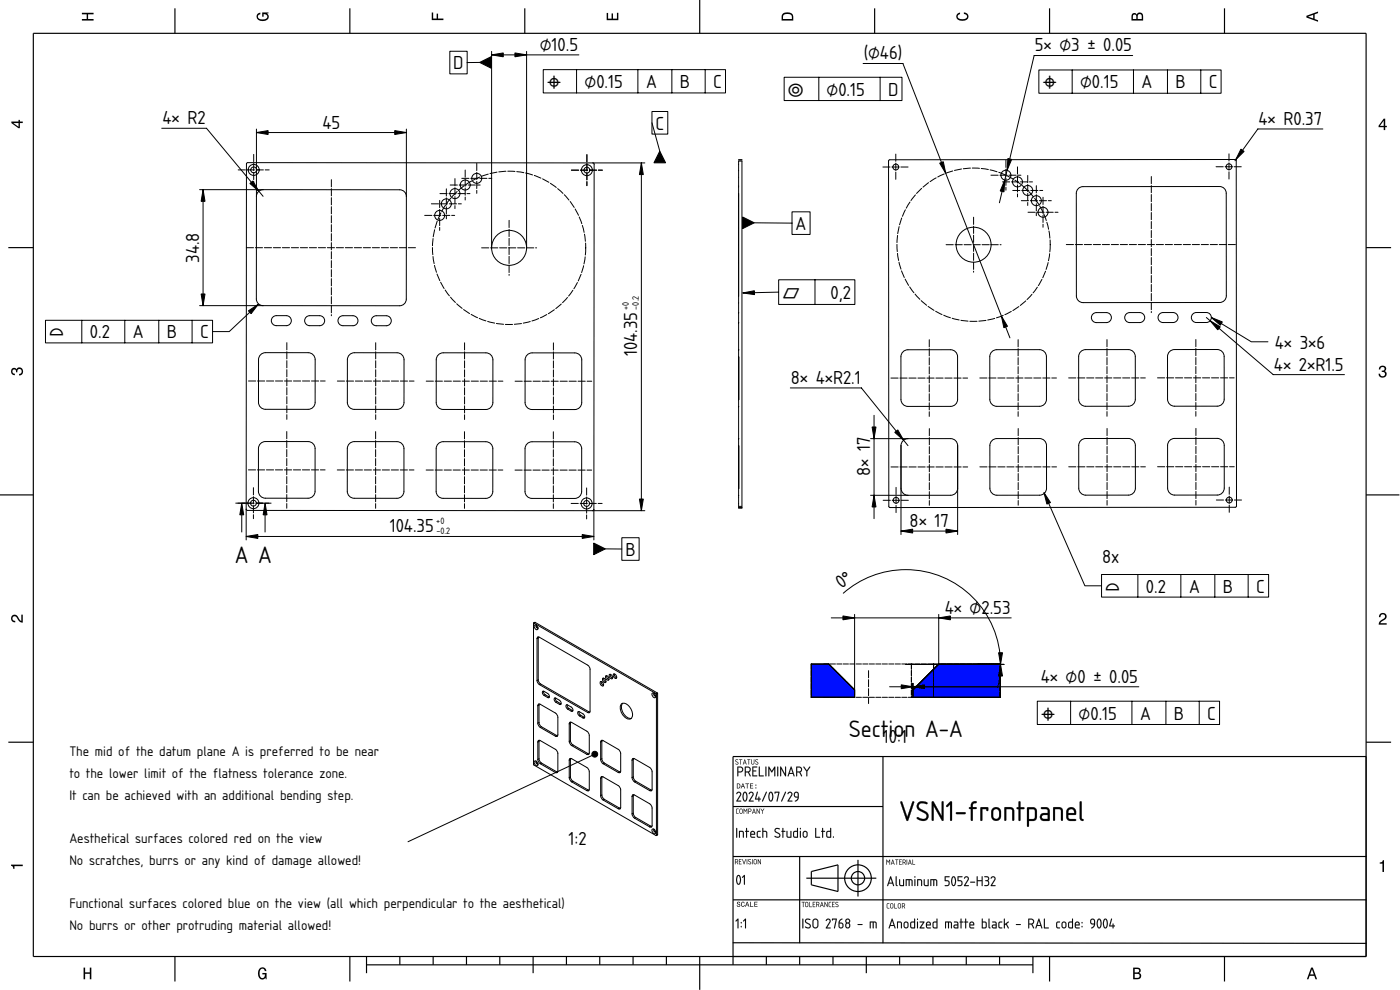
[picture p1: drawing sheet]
<svg xmlns="http://www.w3.org/2000/svg" width="420mm" height="297mm" viewBox="0 0 420 297" stroke-linecap="round" stroke-linejoin="round" font-family="sans-serif">
<defs><g id="words">
<g font-size="6.7">
<text x="70.5" y="169">A A</text>
<text x="254.7" y="221">Section A-A</text>
</g>
<g font-size="5.3">
<text x="162" y="15.3">⌀10.5</text>
<text x="259.2" y="17.7">(⌀46)</text>
<text x="310.5" y="15.4">5× ⌀3 ± 0.05</text>
<text x="136" y="20.8">D</text>
<text x="164.1" y="26.4">⌖</text>
<text x="175.4" y="26.4">⌀0.15</text>
<text x="193.9" y="26.4">A</text>
<text x="204" y="26.4">B</text>
<text x="214" y="26.4">C</text>
<text x="236.4" y="28.7">◎</text>
<text x="248.1" y="28.7">⌀0.15</text>
<text x="266.5" y="28.7">D</text>
<text x="312.9" y="26.5">⌖</text>
<text x="324.2" y="26.5">⌀0.15</text>
<text x="342.6" y="26.5">A</text>
<text x="352.8" y="26.5">B</text>
<text x="362.8" y="26.5">C</text>
<text x="48.8" y="37.4">4× R2</text>
<text x="96.8" y="38.6">45</text>
<text x="196.7" y="38.9">C</text>
<text x="377.7" y="37.6">4× R0.37</text>
<text x="238.8" y="69">A</text>
<text x="59.8" y="78.8" transform="rotate(-90 59.8 78.8)">34.8</text>
<text x="234.8" y="89.7">⏥</text>
<text x="249.3" y="89.7">0,2</text>
<text x="14.8" y="101.5">⌓</text>
<text x="27" y="101.5">0.2</text>
<text x="39.9" y="101.5">A</text>
<text x="50.1" y="101.5">B</text>
<text x="60.1" y="101.5">C</text>
<text x="191.2" y="106.9" transform="rotate(-90 191.2 106.9)">104.35</text>
<text x="382.6" y="104.6">4× 3×6</text>
<text x="382.3" y="111.3">4× 2×R1.5</text>
<text x="237.3" y="115.3">8× 4×R2.1</text>
<text x="261.2" y="142.9" transform="rotate(-90 261.2 142.9)">8× 17</text>
<text x="116.9" y="159.7">104.35</text>
<text x="273" y="158.2">8× 17</text>
<text x="187.7" y="166.7">B</text>
<text x="330.7" y="168.8">8x</text>
<text x="252.5" y="176.9" transform="rotate(-36 252.5 176.9)">0°</text>
<text x="331.7" y="177.8">⌓</text>
<text x="343.9" y="177.8">0.2</text>
<text x="356.8" y="177.8">A</text>
<text x="367" y="177.8">B</text>
<text x="377" y="177.8">C</text>
<text x="283.5" y="184.2">4× ⌀2.53</text>
<text x="312.3" y="204.8">4× ⌀0 ± 0.05</text>
<text x="312.4" y="215.9">⌖</text>
<text x="323.7" y="215.9">⌀0.15</text>
<text x="342.2" y="215.9">A</text>
<text x="352.3" y="215.9">B</text>
<text x="362.3" y="215.9">C</text>
<text x="264.9" y="223">10:1</text>
<text x="170.6" y="253.6">1:2</text>
</g>
<g font-size="3.9">
<text x="20.8" y="226.9">The mid of the datum plane A is preferred to be near</text>
<text x="20.8" y="233.4">to the lower limit of the flatness tolerance zone.</text>
<text x="20.8" y="239.9">It can be achieved with an additional bending step.</text>
<text x="20.8" y="252.9">Aesthetical surfaces colored red on the view</text>
<text x="20.8" y="259.4">No scratches, burrs or any kind of damage allowed!</text>
<text x="20.8" y="272.4">Functional surfaces colored blue on the view (all which perpendicular to the aesthetical)</text>
<text x="20.8" y="278.9">No burrs or other protruding material allowed!</text>
</g>
<g font-size="2.6">
<text x="188.7" y="92.9" transform="rotate(-90 188.7 92.9)">+0</text>
<text x="191.7" y="92.9" transform="rotate(-90 191.7 92.9)">-0.2</text>
<text x="130.9" y="157.2">+0</text>
<text x="131" y="160.2">-0.2</text>
</g>
</g></defs>
<g fill="none" stroke="#000" stroke-width=".35">
<path d="M10 10h400v277h-400zM52.5 2.5v7.5M105 2.5v7.5M157.5 2.5v7.5M210 0v10M262.5 2.5v7.5M315 2.5v7.5M367.5 2.5v7.5M2.5 74.3h7.5M410 74.3h7.5M0 148.5h10M410 148.5h10"/>
<path d="M2.5 222.7h7.5M265 227v56M410 222.7h7.5M410 227h-190v62.5M220 242h45M240 257v26M257.5 258v11M410.1 257h-190.1M220 270h190.1M242 263.5h21M243.5 261.5l8-2v8l-8-2zM52.5 287v7.5"/>
<path d="M105 287v7.5M110 289.5h200M110 287v5M120 287v2.5M130 287v2.5M140 287v2.5M150 287v2.5M160 287v5M170 287v2.5M180 287v2.5M190 287v2.5M200 287v2.5"/>
<path d="M210 287v10M219.9 282.9l190.2 .1M230 287v2.5M240 287v2.5M250 287v2.5M260 287v5M270 287v2.5M280 287v2.5M290 287v2.5M300 287v2.5M310 287v5M315 287v7.5"/>
<path d="M367.5 287v7.5"/>
<circle cx="257.5" cy="263.5" r="4"/>
<circle cx="257.5" cy="263.5" r="2"/>
</g>
<g fill="#000">
<path d="M24.6 3.8h3.5v.5h-1.7v1.4h1.7v.5h-3.5v-.5h1.4v-1.4h-1.4z" fill-rule="evenodd"/>
<path d="M77.3 4.2l.8-.4v.5l-.3 .1a.68 .68 0 0 0-.4 .6 .68 .68 0 0 0 .4 .6 1.68 1.68 0 0 0 2.4-.6 .92 .92 0 0 0-1.1-.8v.8h-.4v-1.3h1.9v.3l-.5 .1 .4 .4a1.19 1.19 0 0 1-.9 1.7 1.9 1.9 0 0 1-2.6-1.3z" fill-rule="evenodd"/>
<path d="M129.6 3.8h.4v1.8h1v-1.5h.5v1.5h1.6v.4h-3.5z" fill-rule="evenodd"/>
<path d="M182.1 3.9h.4v1.7h1v-1.6h.5v1.6h1.2v-1.8h.4v2.3h-3.5z" fill-rule="evenodd"/>
<path d="M235 4a2.19 2.19 0 0 0-.4 2.2h3.5v-1.2a1.92 1.92 0 0 0-3.1-1zM235.3 4.4l.4-.2a1.44 1.44 0 0 1 2 .8v.7h-2.7l.1-1z" fill-rule="evenodd"/>
<path d="M287.3 4.2l.8-.4v.4l-.3 .1a.66 .66 0 0 0-.4 .6 .66 .66 0 0 0 .4 .6l.4 .2a1.59 1.59 0 0 0 2-.7 .9 .9 0 0 0-.9-.8v-.5a1.24 1.24 0 0 1 1.3 1.1 1.24 1.24 0 0 1-1 1.4 1.93 1.93 0 0 1-2.6-1.2z" fill-rule="evenodd"/>
<path d="M339.8 4.2l-.2 2h3.5v-1.4a.98 .98 0 0 0-.8-1 .98 .98 0 0 0-1.1 .6 .84 .84 0 0 0-1.4-.2zM340.1 4.5l.4-.1 .4 .1 .1 1.2h-1zM341.6 4.4l.4-.2a.57 .57 0 0 1 .7 .7v.8h-1.3z" fill-rule="evenodd"/>
<path d="M392.1 4.7v.6l3.5 1.2v-.4l-1.1-.4v-1.4l1.1-.4v-.4zM392.6 5l1.5-.5v1z" fill-rule="evenodd"/>
<path d="M3.4 36.5v.4l2.1 1.6h.5v-1.6h.8v-.4h-.8v-.5h-.4v.5zM4 36.9h1.6v1.1z" fill-rule="evenodd"/>
<path d="M415.3 35.6l-1.6 2.1v.5h1.6v.8h.4v-.8h.5v-.4h-.5v-2.2zM415.3 36.2v1.6h-1.1z" fill-rule="evenodd"/>
<path d="M3.6 110.6a.86 .86 0 0 1 1.4 .2 1.12 1.12 0 0 1 1.5-.4 1.12 1.12 0 0 1 .3 1.6l-.5 .6-.6 .1v-.5a.72 .72 0 0 0 .9-.7 .72 .72 0 0 0-.8-.7 .72 .72 0 0 0-.6 .9h-.4a.62 .62 0 0 0-.4-.8 .62 .62 0 0 0-.8 .4 .62 .62 0 0 0 .5 .8h.4l-.1 .5a1.17 1.17 0 0 1-1-.7 1.17 1.17 0 0 1 .2-1.3z" fill-rule="evenodd"/>
<path d="M414.1 110a1.01 1.01 0 0 1 1.5-.2 1.01 1.01 0 0 1 0 1.5 1.12 1.12 0 0 1 .4 1.6 1.12 1.12 0 0 1-1.6 .3l-.6-.6-.1-.5h.5a.72 .72 0 0 0 .6 .9 .72 .72 0 0 0 .8-.8 .72 .72 0 0 0-.9-.6v-.4a.62 .62 0 0 0 .8-.4 .62 .62 0 0 0-.5-.8 .62 .62 0 0 0-.7 .5l-.1 .4h-.4z" fill-rule="evenodd"/>
<path d="M3.6 184.7a1.22 1.22 0 0 1 2 .8l.8 .8v-1.9h.4v2.4a2.76 2.76 0 0 1-2-1.8 .69 .69 0 0 0-1.1 .5 .69 .69 0 0 0 .9 .8v.4a1.18 1.18 0 0 1-1.2-.6 1.18 1.18 0 0 1 .2-1.4z" fill-rule="evenodd"/>
<path d="M414.2 184.2a1.18 1.18 0 0 1 1.9 .3 1.18 1.18 0 0 1-1 1.7l-.8 .8h1.9v.4h-2.4a2.76 2.76 0 0 1 1.8-2 .69 .69 0 0 0-.5-1.1 .69 .69 0 0 0-.8 .9h-.5z" fill-rule="evenodd"/>
<path d="M221.1 235.1v1.5h.5a.77 .77 0 0 0 .6-.8 .77 .77 0 0 0-.6-.7zM221.3 235.3a.58 .58 0 0 1 .7 .5 .58 .58 0 0 1-.7 .6zM222.8 235.1l-.5 1.5h.2l.1-.5h.6l.2 .5h.2l-.5-1.5zM222.9 235.3l.3 .6h-.5zM223.7 235.1v.2h.4v1.3h.2v-1.3h.5v-.2zM225.1 235.1v1.5h.9v-.2h-.7v-.5h.7v-.2h-.7v-.4h.7v-.2zM226.7 236.2v.4h.3v-.4zM226.7 235.4v.3h.3v-.3z" fill-rule="evenodd"/>
<path d="M3.3 259.4h3.5v.5h-2.5v.8h-.3a.77 .77 0 0 0-.7-.9z" fill-rule="evenodd"/>
<path d="M221.3 270.7a.6 .6 0 0 0 0 .6 .6 .6 0 0 0 .7 .3 .33 .33 0 0 1-.4 .4 .33 .33 0 0 1-.3-.4h-.2a.54 .54 0 0 0 .6 .6 .54 .54 0 0 0 .5-.7 .54 .54 0 0 0-.8-.4 .28 .28 0 0 1 .2-.4 .28 .28 0 0 1 .3 .3h.2v-.2l-.3-.2zM222.6 270.7a.72 .72 0 0 0-.2 1 .72 .72 0 0 0 .9 .3l.2-.5-.4 .4a.56 .56 0 0 1-.5-.6 .56 .56 0 0 1 .6-.5l.3 .2-.4-.4zM224.1 270.6l-.5 1.5h.2l.1-.5h.6l.2 .5h.2l-.5-1.5zM224.2 270.8l.3 .7h-.5zM225.1 270.6v1.5h1v-.2h-.8v-1.3zM226.4 270.6v1.5h.9v-.2h-.7v-.5h.7v-.2h-.7v-.4h.7v-.2z" fill-rule="evenodd"/>
<path d="M414.1 258.8a.77 .77 0 0 0 .9-.7h.4v3.5h-.5v-2.5h-.8z" fill-rule="evenodd"/>
<path d="M25.1 290.3h.4v1.4h1.5v-1.4h.4v3.5h-.4v-1.6h-1.5v1.6h-.4z" fill-rule="evenodd"/>
<path d="M77.8 290.7a1.19 1.19 0 0 1 1.3-.4 1.19 1.19 0 0 1 .9 1.1h-.5l-.1-.3a.68 .68 0 0 0-.6-.5 .68 .68 0 0 0-.7 .4 1.68 1.68 0 0 0 .6 2.5 .92 .92 0 0 0 .8-1.1h-.8v-.5h1.3v1.9h-.2l-.1-.5-.4 .5a1.19 1.19 0 0 1-1.8-1v-1.5z" fill-rule="evenodd"/>
<path d="M340.1 290.3v3.5h1.3a.98 .98 0 0 0 1.1-.7 .98 .98 0 0 0-.6-1.2 .86 .86 0 0 0 .4-1 .86 .86 0 0 0-1-.6zM340.5 290.7h.8a.53 .53 0 0 1 .6 .6 .53 .53 0 0 1-.7 .5h-.7zM340.5 292.2h.8a.61 .61 0 0 1 .7 .6 .61 .61 0 0 1-.7 .6h-.8z" fill-rule="evenodd"/>
<path d="M393.5 290.3l-1.3 3.5h.5l.3-1h1.4l.4 1h.5l-1.3-3.5zM393.7 290.8l.6 1.6h-1.1z" fill-rule="evenodd"/>
</g>
<g fill="#000">
<path d="M220.8 227.9l.5-.1 .2 .1-.1 .2a.31 .31 0 0 0-.4-.1 .31 .31 0 0 0-.1 .4l.7 .5-.2 .5-.7-.2h.6l.2-.2-.8-.6zM220.8 228l-.1 .4 .8 .6-.2 .2h-.6a.45 .45 0 0 0 .7 .1 .45 .45 0 0 0 0-.7l-.6-.5 .7-.2zM221.8 227.8l1 .1-.4 .1-.1 1.4-.1-1.4zM221.9 227.9l.3 .1 .1 1.4 .1-1.4 .3-.1zM223.5 227.8l.5 1.6-.2-.4h-.6l-.2 .3zM223.5 227.9l-.5 1.4 .2-.3h.6l.2 .4zM223.5 228.2l-.2 .7h.4zM223.5 228.1l.3 .8h-.5zM224.3 227.8l.9 .1-.4 .1-.1 1.4v-1.4zM224.3 227.9l.4 .1v1.4l.1-1.4 .4-.1zM225.5 227.8l.1 1.3 .3 .1 .3-.2 .2-1.2v1.3l-.3 .3-.6-.3zM225.5 227.9v1.2l.6 .2 .2-.2 .1-1.2-.2 1.1-.3 .3-.3-.2zM226.8 227.9l.4-.1 .3 .1-.1 .2a.31 .31 0 0 0-.4-.1 .31 .31 0 0 0-.2 .4l.8 .5-.3 .5-.6-.2h.6l.1-.2-.7-.6zM226.8 228l-.1 .4 .7 .6-.1 .2h-.6a.45 .45 0 0 0 .7 .1 .45 .45 0 0 0-.1-.7l-.5-.5 .7-.2z"/>
<path d="M220.8 228l.5-.1 .1 .2a.32 .32 0 0 0-.4-.1 .32 .32 0 0 0-.1 .4l.5 .2a.41 .41 0 0 1 0 .7 .41 .41 0 0 1-.6-.2l.5 .1 .2-.2-.7-.5zM221.8 227.8l1 .1-.4 .1-.1 1.4-.1-1.4zM223.5 227.9l.5 1.5-.2-.4h-.6l-.2 .3zM223.5 228.2l-.2 .7h.4zM224.3 227.8l.9 .1-.4 .1-.1 1.4v-1.4zM225.5 227.9l.1 1a.32 .32 0 0 0 .3 .3 .32 .32 0 0 0 .3-.3l.1-1.1 .1 1.1a.47 .47 0 0 1-.5 .5 .47 .47 0 0 1-.4-.5zM226.8 228l.4-.1 .2 .2a.32 .32 0 0 0-.4-.1 .32 .32 0 0 0-.2 .4l.5 .2a.41 .41 0 0 1 .1 .7 .41 .41 0 0 1-.7-.2l.6 .1 .1-.2-.7-.5z"/>
<path d="M221.2 237.8a.74 .74 0 0 1 1-.1 .74 .74 0 0 1 .1 1l-.9 1.5h.9l.1 .3h-1.4l1.1-1.9a.51 .51 0 0 0-.3-.8 .51 .51 0 0 0-.7 .5l-.1-.2zM223.5 237.9l-.4 1.1a.98 .98 0 0 0 .6 1.2l.3-1.2a.95 .95 0 0 0-.5-1.1zM223.3 237.7a.77 .77 0 0 1 .8 .1 .77 .77 0 0 1 .2 .9v.3a1.17 1.17 0 0 1-.9 1.5l-.4-.5-.2-.8zM224.9 237.8a.74 .74 0 0 1 1-.1 .74 .74 0 0 1 .2 1l-1 1.5h.9l.1 .3h-1.3l1-1.9a.51 .51 0 0 0-.3-.8 .51 .51 0 0 0-.6 .5l-.2-.2zM227.2 237.6l.2 .1-.5 1.9h.7l.2-.6 .1 .6 .4 .2-.4 .1-.2 .6-.1-.6-1-.1zM229.9 237.6l.2 .2-1.1 2.6-.3 .1zM231.2 237.9l-.3 1.1a.98 .98 0 0 0 .6 1.2l.3-1.2a.95 .95 0 0 0-.6-1.1zM231 237.7a.77 .77 0 0 1 .9 .1 .77 .77 0 0 1 .1 .9l.1 .3a1.17 1.17 0 0 1-.9 1.5l-.4-.5-.2-.8zM232.5 237.6l1.4 .1-.7 2.8-.1-.2 .5-2.5h-.9l-.1 .3zM235.7 237.6l.2 .2-1.2 2.6-.2 .1zM236.6 237.8a.74 .74 0 0 1 .9-.1 .74 .74 0 0 1 .2 1l-1 1.5h1l.1 .3h-1.4l1-1.9a.51 .51 0 0 0-.2-.8 .51 .51 0 0 0-.7 .5l-.2-.2zM238.4 237.8a.79 .79 0 0 1 1-.1 .79 .79 0 0 1 .3 1 1.39 1.39 0 0 1-1.1 1.8l.8-1.2a.93 .93 0 0 1-1-.3 .93 .93 0 0 1 0-1.2zM238.7 238a.63 .63 0 0 0-.1 .8 .63 .63 0 0 0 .8 .1l-.1-.9z"/>
<path d="M221.2 237.7a.73 .73 0 0 1 1.1 .1l.1 .8-1 1.6h.9l.1 .3h-1.4l1.1-1.9v-.6a.59 .59 0 0 0-1 .3l-.1-.2zM221.3 237.7l-.3 .4 .3 .1a.47 .47 0 0 1 .6-.3 .47 .47 0 0 1 .2 .7l-1.1 1.9h1.4l-.1-.3h-1l1-1.5a.72 .72 0 0 0-.1-.9 .72 .72 0 0 0-.9-.1zM223.5 237.9l-.4 1.1a.98 .98 0 0 0 .6 1.2l.3-1.5-.2-.8zM223.5 237.8a1.39 1.39 0 0 1 .5 1.8l-.3 .6h-.3l-.3-1.2zM223.2 237.6l.4-.1 .4 .2 .3 1.3a1.18 1.18 0 0 1-.9 1.5l-.4-.4-.2-.9zM223.3 237.7l-.4 1.3a1.15 1.15 0 0 0 .8 1.5l.5-.8 .1-1a.75 .75 0 0 0-.2-.9 .75 .75 0 0 0-.8-.1zM224.9 237.7a.73 .73 0 0 1 1.1 .1l.1 .8-1 1.6h.9l.2 .3h-1.5l1.1-1.9v-.6a.59 .59 0 0 0-.9 .3l-.2-.2zM225 237.7l-.3 .4 .3 .1a.47 .47 0 0 1 .7-.3 .47 .47 0 0 1 .1 .7l-1 1.9h1.3l-.1-.3h-.9l.9-1.5a.72 .72 0 0 0 0-.9 .72 .72 0 0 0-1-.1zM227.2 237.5l.3 .2-.6 1.9h.7l.2-.6 .1 .6 .5 .2-.5 .1-.2 .6-.1-.6-1-.1zM227.2 237.6l-.6 2.2 1 .1 .1 .6 .2-.6 .4-.1-.4-.2-.1-.5h-.1l-.1 .5h-.7l.5-1.9zM229.9 237.6l.2 .2-1.1 2.6-.3 .1zM229.9 237.6l-1.2 2.8h.3l1.1-2.6zM231.2 237.9l-.3 1.1a.98 .98 0 0 0 .5 1.2l.4-1.5-.3-.8zM231.2 237.8a1.39 1.39 0 0 1 .5 1.8l-.2 .6h-.3l-.3-1.2zM231 237.6l.3-.1 .5 .2 .3 1.3a1.18 1.18 0 0 1-.9 1.5l-.4-.4-.2-.9zM231 237.7l-.4 1.3a1.15 1.15 0 0 0 .9 1.5l.5-.8v-1a.75 .75 0 0 0-.1-.9 .75 .75 0 0 0-.9-.1zM232.5 237.6l1.4 .1-.7 2.8-.2-.2 .6-2.5h-.9l-.1 .3zM232.5 237.6l.1 .5 .1-.3h.9l-.5 2.5 .1 .2 .7-2.8zM235.7 237.6l.2 .2-1.2 2.6-.2 .1zM235.7 237.6l-1.2 2.8h.2l1.2-2.6zM236.5 237.7a.73 .73 0 0 1 1.2 .1l.1 .8-1.1 1.6h1l.1 .3h-1.4l1-1.9v-.6a.59 .59 0 0 0-.9 .3l-.2-.2zM236.7 237.7l-.3 .4 .2 .1a.47 .47 0 0 1 .7-.3 .47 .47 0 0 1 .1 .7l-1 1.9h1.4l-.1-.3h-1l1-1.5a.72 .72 0 0 0-.1-.9 .72 .72 0 0 0-.9-.1zM238.4 237.8l.2-.1a.73 .73 0 0 1 1.1 .4v.3a1.91 1.91 0 0 1-.4 1.8l-.6 .3-.2-.1 .5-.4 .4-.7a.95 .95 0 0 1-1.1-.3 .95 .95 0 0 1 .1-1.2zM238.4 237.8v1.2l.4 .3h.7l-.3 .5-.6 .5 .1 .2 .5-.3 .4-.5 .1-1.4-.2-.5a.75 .75 0 0 0-1.1 0zM238.7 238a.67 .67 0 0 0 0 .8 .67 .67 0 0 0 .7 .2l-.1-1zM238.7 237.9l.3-.1a.95 .95 0 0 1 .5 1.2l-.9-.2z"/>
<path d="M221.6 230.3v1.2h.6a.6 .6 0 0 0 .6-.7 .6 .6 0 0 0-.7-.5zM221.3 230h.9a.88 .88 0 0 1 .8 .9 .88 .88 0 0 1-.8 .9h-.6v1l-.3 .1zM223.8 230.3v1.2a.74 .74 0 0 0 .9-.1 .74 .74 0 0 0 .1-.9zM223.6 230h.9a.88 .88 0 0 1 .8 .7 .88 .88 0 0 1-.5 1l.5 1.2-.3-.1-.5-1h-.7v1l-.2 .1zM225.8 230h1.4l-.1 .3h-1v.9l.9 .1-.9 .2v1.2h1l.1 .2h-1.4zM227.8 230l.2 .1v2.6h1l.2 .2h-1.4zM229.7 230l.3 .2-.1 2.7zM230.6 230l.3 .1 .7 1.2 .8-1.2 .2-.1v2.9l-.2-.1v-2.1l-.8 1.1-.7-1.1v2.1l-.3 .1zM233.3 230l.3 .2-.2 2.7zM234.2 230l.2 .1 1.2 2.1v-2.1l.3-.1v2.9l-.3-.1-1.2-2.1v2.1l-.2 .1zM237.3 230l.3 .1 .8 2.6-.1 .2-.3-.7h-1.1l-.3 .7-.2-.1zM237.4 230.6l-.4 1.3h.9zM239.2 230.3v1.2a.74 .74 0 0 0 .9-.1 .74 .74 0 0 0 .2-.9zM239 230h.9a.88 .88 0 0 1 .8 .7 .88 .88 0 0 1-.5 1l.5 1.2-.3-.1-.5-1h-.7v1l-.2 .1zM241.1 230l1 1.2 .8-1.1 .3 .1a2.63 2.63 0 0 0-1 2.7h-.2a2.7 2.7 0 0 0-.9-2.8z"/>
<path d="M221.6 230.3v1.2h.6a.58 .58 0 0 0 .5-.7 .58 .58 0 0 0-.6-.5zM221.5 230.3h.6a.62 .62 0 0 1 .7 .5 .62 .62 0 0 1-.6 .7h-.7zM221.3 230h1.1l.4 .3a.89 .89 0 0 1 .2 .9 .89 .89 0 0 1-.8 .6h-.6v1l-.3 .1zM221.3 230v2.9l.2-.1v-1.1h1l.4-.3a.88 .88 0 0 0-.7-1.4zM223.8 230.3v1.2l1.1-.2a.6 .6 0 0 0-.4-1zM223.8 230.3l1 .2a.64 .64 0 0 1 .1 .8 .64 .64 0 0 1-.8 .2h-.3zM223.6 230h.9a.88 .88 0 0 1 .8 .7 .88 .88 0 0 1-.5 1l.5 1.2-.3-.1-.5-1h-.7v1l-.3 .1zM223.6 230.1v2.8l.2-.1v-1.1h.7l.7 1.2-.5-1.2 .5-.4-.1-1-.4-.2zM225.8 230h1.4l-.1 .3h-1v.9l.9 .1-.9 .2v1.2l1-.1 .1 .3h-1.4zM225.8 230v2.9h1.4l-.1-.2h-1.1v-1.3l.9-.1-.9-.1v-1h1.1l.1-.2zM227.8 230l.2 .1v2.6l1-.1 .2 .3h-1.4zM227.8 230v2.9h1.4l-.2-.2h-1v-2.6zM229.7 230l.3 .2v2.6l-.1 .2-.2-.2zM229.8 230.1l.1 2.8 .1-2.7zM230.6 230l.3 .1 .7 1.2 .8-1.2 .2-.1v2.9l-.2-.1v-2.1l-.8 1.1-.7-1.1v2.1l-.3 .1zM230.6 230v2.9l.3-.1v-2.2l.7 1.2 .8-1.2v2.2l.2 .1v-2.9l-.2 .1-.8 1.3-.7-1.3zM233.3 230l.3 .2v2.6l-.2 .2-.2-.2zM233.3 230.1l.1 2.8 .1-2.7zM234.2 230l.2 .1 1.2 2.1v-2.1l.3-.1v2.9l-.3-.1-1.2-2.1v2.1l-.2 .1zM234.2 230v2.9l.2-.1v-2.2l1.5 2.3v-2.9l-.3 .1v2.2l-1.2-2.2zM237.3 230l.3 .1 .9 2.6-.2 .3-.3-.8h-1.1l-.3 .7-.2-.1zM237.4 230l-1 2.8h.3l.2-.6h1.1l.3 .7 .1-.2zM237.4 230.6l-.4 1.3h.9zM237.4 230.5l.5 1.4h-1zM239.2 230.3v1.2l1.1-.2a.6 .6 0 0 0-.4-1zM239.2 230.3l1.1 .2a.64 .64 0 0 1 0 .8 .64 .64 0 0 1-.8 .2h-.3zM239 230h.9a.88 .88 0 0 1 .8 .7 .88 .88 0 0 1-.5 1l.5 1.2-.3-.1-.5-1h-.7v1l-.2 .1zM239 230.1v2.8l.2-.1v-1.1h.7l.8 1.2-.6-1.2 .5-.4-.1-1-.4-.2zM241.1 230l.3 .1 .7 1.1 .8-1.1h.3l-.9 1.4-.2 1.5-.1-1.5zM241.2 230l.8 1.5 .1 1.4 .2-1.4 .8-1.5-.2 .1-.8 1.1z"/>
<path d="M220.7 257.9v.7h.4a.32 .32 0 0 0 .3-.4 .32 .32 0 0 0-.3-.3zM220.6 257.8h.5a.46 .46 0 0 1 .4 .4 .46 .46 0 0 1-.3 .5l.3 .6-.4-.6h-.4l-.1 .6zM221.8 257.8h.7l-.6 .1v.5l.5 .1h-.5v.7l.6 .1h-.7zM222.8 257.8l.5 1.2 .5-1.2-.4 1.5zM224.1 257.8l.1 1.5zM224.6 257.9l.5-.1 .2 .2a.32 .32 0 0 0-.4-.1 .32 .32 0 0 0-.2 .4l.5 .3a.41 .41 0 0 1 0 .7 .41 .41 0 0 1-.6-.3l.5 .2 .2-.3-.7-.5zM225.7 257.8l.1 1.5zM226.4 258l-.1 .9a.32 .32 0 0 0 .4 .3 .32 .32 0 0 0 .3-.3l-.1-.8zM226.3 257.9h.7l.1 1a.47 .47 0 0 1-.4 .4 .47 .47 0 0 1-.5-.4zM227.4 257.8l.8 1.2 .1-1.2v1.5l-.7-1.2-.2 1.2z"/>
<path d="M220.7 257.9v.7l.6-.1v-.5zM220.7 257.9l.6 .1v.5l-.6 .1zM220.6 257.8h.5a.47 .47 0 0 1 .4 .4 .47 .47 0 0 1-.3 .5l.3 .6-.4-.6h-.4l-.1 .6zM220.6 257.8v1.5l.1-.6h.4l.4 .6-.3-.6 .3-.2-.1-.6zM221.8 257.8h.7l-.6 .1v.5l.5 .1h-.5v.7l.6 .1h-.7zM221.8 257.8v1.5h.7l-.6-.1v-.7h.5l-.5-.1v-.5l.6-.1zM222.8 257.8l.5 1.2 .5-1.2-.4 1.5zM222.8 257.8l.5 1.5 .5-1.5-.5 1.3zM224.1 257.8l.2 .1-.1 1.4zM224.1 257.8l.1 1.5zM224.6 257.9l.5-.1 .3 .1-.1 .1a.31 .31 0 0 0-.4-.1 .31 .31 0 0 0-.2 .4l.7 .5-.2 .5-.7-.2h.7l.1-.2-.8-.6zM224.6 257.9v.5l.7 .5-.2 .3h-.5a.45 .45 0 0 0 .7 .1 .45 .45 0 0 0-.1-.7l-.5-.5 .6-.2zM225.7 257.8l.2 .1-.1 1.4zM225.7 257.8l.1 1.5zM226.4 258v1l.4 .1 .2-.2-.1-.8zM226.4 258l.5 .1 .1 .8a.33 .33 0 0 1-.3 .3 .33 .33 0 0 1-.4-.3zM226.3 257.9h.7l.1 1a.48 .48 0 0 1-.4 .4 .48 .48 0 0 1-.5-.4zM226.3 257.9l-.1 1.1 .6 .3 .3-.3v-.9l-.3-.3zM227.4 257.8l.8 1.2 .1-1.2v1.5l-.7-1.2-.2 1.2zM227.5 257.8v1.5l.1-1.2 .7 1.2v-1.5l-.1 1.2z"/>
<path d="M221 248.5l.2 .1-.1 2.8zM221.8 249.3a.99 .99 0 0 1 1.2 .1 .99 .99 0 0 1 .2 1.2l-.1 .8-.2-1.6-.8-.2v1.6l-.3 .1zM223.9 248.5l.3 .1v.7l.6 .2-.6 .1-.1 1.8-.2-1.8-.3-.2 .3-.1zM225.5 249.8l-.1 .4h.9l-.2-.6zM225.4 249.5a.74 .74 0 0 1 1 0 .74 .74 0 0 1 .1 1h-1.1l.2 .5 1 .2-.9 .2a1.17 1.17 0 0 1-.3-1.9zM227.3 249.5l.8-.2 .2 .2a.59 .59 0 0 0-.7 .1 .59 .59 0 0 0-.2 .7v.6l.9 .2-.2 .3a.75 .75 0 0 1-.8-.2 .75 .75 0 0 1-.2-.8zM228.8 248.4h.2l.1 .9h.7l.4 .3v1.7l-.2-.1-.1-1.5-.3-.1h-.5v1.6l-.3 .1zM232.6 248.6a.94 .94 0 0 1 1.4 .2h-.2a.59 .59 0 0 0-.7-.1 .59 .59 0 0 0-.2 .8l.8 .4a.83 .83 0 0 1 .1 1.4 .83 .83 0 0 1-1.3-.5h.1a.62 .62 0 0 0 .9 .3 .62 .62 0 0 0 .3-.8l-1.2-.7-.2-.4zM234.8 248.5l.3 .1v.7l.6 .2-.6 .1-.2 1.8-.1-1.8-.3-.2 .3-.1zM236.1 249.3l.2 .2v1.4l.3 .2h.6v-1.6l.2-.2 .1 .2v1.8l-.9 .1a.88 .88 0 0 1-.6-1.4zM238.4 249.6l-.1 .1a.82 .82 0 0 0 .6 1.4h.3v-1.5zM238.2 249.5l1-.2v-.7l.2-.2v2.9h-.9l-.4-.2zM240.1 249.3l.3 .2-.2 1.9zM240.1 248.6a.19 .19 0 0 1 .3 0 .19 .19 0 0 1-.3 0zM241.3 249.7l-.1 .9a.46 .46 0 0 0 .5 .5 .46 .46 0 0 0 .4-.5l-.2-.9zM241.2 249.5a.73 .73 0 0 1 1.2 .5v.6a.73 .73 0 0 1-.8 .7 .73 .73 0 0 1-.7-.7v-.8zM244.7 248.5l.2 .1v2.5h1.1l.1 .2h-1.4zM246.8 248.5l.2 .1v.7l.6 .2-.6 .1-.1 1.8-.2-1.8-.3-.2 .3-.1zM248.4 249.6l-.1 .1a.82 .82 0 0 0 .5 1.4h.3v-1.5zM248.1 249.5l1-.2v-.7l.3-.2v2.9h-1l-.4-.2zM250 251h.2v.3h-.2z"/>
<path d="M221 248.4l.3 .2v2.6l-.2 .2-.2-.2zM221 248.5l.1 2.8 .1-2.7zM221.8 249.3l1.3 .2 .1 1.8-.3-.1v-1.5l-.8-.1v1.6l-.3 .1zM221.8 249.3v2l.2-.1v-1.6l.9 .1 .1 1.5 .2 .1a2.09 2.09 0 0 0-.2-1.9zM223.9 248.4l.3 .2v.7l.6 .2-.6 .1-.1 1.8-.2-1.8-.3-.2 .3-.1zM224 248.5l-.1 .8-.3 .1 .3 .2 .2 1.7 .1-1.7 .6-.1-.6-.2v-.7zM225.5 249.8l-.1 .4h.9l-.2-.6zM225.5 249.7a.48 .48 0 0 1 .6-.1 .48 .48 0 0 1 .2 .6h-.9zM225.4 249.5a.74 .74 0 0 1 1 0 .74 .74 0 0 1 .1 1h-1.1l.2 .5 1 .2-.9 .2a1.19 1.19 0 0 1-.3-1.9zM225.4 249.5l-.2 .5 .1 1.2 1.3 .1v-.2h-1l-.2-.4v-.3h1.2l-.2-.9-.5-.2zM227.3 249.5l1-.2v.3h-.5a.88 .88 0 0 0-.1 1.4l.6 .1v.2l-.8 .1-.3-.3zM227.3 249.5l-.1 .2a1.33 1.33 0 0 0 .3 1.6h.7l-.1-.2a.84 .84 0 0 1-.8-.5 .84 .84 0 0 1 .3-1l.7-.2zM228.8 248.4h.2l.1 .9h.7l.4 .3v1.7l-.3-.1v-1.5l-.8-.1v1.6l-.3 .1zM228.8 248.5v2.8l.2-.1v-1.6h.6l.3 .1 .1 1.5 .2 .1v-1.6l-.4-.4h-.8v-.7zM232.6 248.6a.93 .93 0 0 1 1.4 .2h-.2a.57 .57 0 0 0-.7-.1 .57 .57 0 0 0-.2 .7l1.3 .9-.2 .9a1.02 1.02 0 0 1-1.5-.4l1.1 .2 .3-.4-1.4-1.2zM232.7 248.6l-.2 .8 1.1 .8a.49 .49 0 0 1 .3 .7 .49 .49 0 0 1-.7 .2l-.6-.3v.3a.85 .85 0 0 0 1.1 .2 .85 .85 0 0 0 .3-1.2l-1.2-.6-.1-.3 .3-.5 .9 .1 .1-.2-.8-.2zM234.8 248.4l.3 .2v.7l.6 .2-.6 .1-.2 1.8-.1-1.8-.3-.2 .3-.1zM234.9 248.5l-.1 .8-.3 .1 .3 .2 .1 1.7 .2-1.7 .6-.1-.6-.2v-.7zM236.1 249.3l.2 .2 .1 1.4 .8 .2v-1.6l.3-.2v2l-1.1 .1-.3-.3zM236.1 249.4v.1a1.64 1.64 0 0 0 .4 1.8h1v-1.8h-.3v1.6h-.6l-.3-.2v-1.4zM238.5 249.6l-.2 .2a.79 .79 0 0 0 .6 1.2l.3 .1v-1.5zM238.4 249.6h.8v1.5h-.5a.89 .89 0 0 1-.3-1.5zM238.1 249.5l1.1-.2v-.7l.3-.2-.1 2.9-.9 .1-.4-.3zM238.2 249.5l-.1 1.6 .4 .2h.9v-2.8l-.2 .1v.7zM240.1 249.3l.3 .2-.2 1.9-.2-.2zM240.1 249.3l.1 2 .1-1.8zM240 248.6a.25 .25 0 0 1 .5 0 .25 .25 0 0 1-.5 0zM240.1 248.5v.3h.2v-.3zM241.3 249.7v1.1l.6 .2 .1-1.1-.2-.3zM241.3 249.7h.7l.1 .9a.48 .48 0 0 1-.4 .5 .48 .48 0 0 1-.5-.5zM241.2 249.4v.1a.73 .73 0 0 1 .7-.2 .73 .73 0 0 1 .5 .7l-.1 1-.5 .3h-.5l-.4-.7v-.8zM241.2 249.5l-.2 .3-.1 .8a.71 .71 0 0 0 .7 .7 .71 .71 0 0 0 .7-.7l-.2-1.1-.5-.2zM244.7 248.4l.3 .2-.1 2.5h1.1l.1 .2h-1.4zM244.7 248.5v2.8h1.4l-.1-.2h-1.1v-2.5zM246.8 248.4l.2 .2v.7l.6 .2-.6 .1-.1 1.8-.2-1.8-.3-.2 .3-.1zM246.8 248.5v.8l-.3 .1 .3 .2 .1 1.7 .1-1.7 .6-.1-.6-.2v-.7zM248.4 249.6l-.1 .2a.79 .79 0 0 0 .5 1.2l.3 .1v-1.5zM248.4 249.6h.8v1.5h-.5a.89 .89 0 0 1-.3-1.5zM248.1 249.5l1-.2v-.7l.3-.2v2.9l-1 .1-.4-.3zM248.1 249.5v1.6l.3 .2h1v-2.8l-.2 .1v.7zM250 251h.2l.1 .3h-.3zM250 251v.3h.2v-.3z"/>
<path d="M221 242.7l.6-.1-.5 .3-.1 .9 .7 .3-.8-.2zM222.2 242.8l-.1 .9a.32 .32 0 0 0 .3 .3 .32 .32 0 0 0 .3-.3v-.8zM222.1 242.7h.6l.2 1a.47 .47 0 0 1-.5 .5 .47 .47 0 0 1-.5-.5zM223.2 242.6l.5 .7 .6-.7v1.5l-.2-1.1-.4 .5-.4-.5-.1 1.1zM224.7 242.8v.6h.4a.32 .32 0 0 0 .3-.3 .32 .32 0 0 0-.4-.3zM224.6 242.6h.5a.47 .47 0 0 1 .4 .5 .47 .47 0 0 1-.4 .4h-.4l-.1 .6zM226.2 242.6l.5 1.6-.1-.4h-.6l-.3 .3zM226.3 242.9l-.3 .7h.5zM227.1 242.6l.8 1.2 .1-1.2v1.5l-.8-1.1-.1 1.1zM228.3 242.6l.5 .6 .6-.5a1.39 1.39 0 0 0-.5 1.4h-.1a1.43 1.43 0 0 0-.5-1.4z"/>
<path d="M221 242.7l.7-.1-.6 .3v.9l.6 .4-.8-.3zM221 242.7l-.1 1.2 .7 .2-.6-.3v-.9l.6-.3zM222.2 242.8l-.1 1 .4 .2 .2-.3v-.8zM222.2 242.8l.5 .1v.8a.33 .33 0 0 1-.3 .3 .33 .33 0 0 1-.3-.3zM222.1 242.7h.6l.2 1a.48 .48 0 0 1-.5 .5 .48 .48 0 0 1-.5-.5zM222.1 242.7l-.1 1.2 .6 .2 .2-.2v-1l-.2-.3zM223.2 242.6l.5 .7 .6-.7v1.6l-.2-1.2-.4 .6-.4-.6-.1 1.2zM223.2 242.6v1.5l.1-1.2 .4 .6 .4-.6 .1 1.2v-1.5l-.5 .7zM224.7 242.8v.6h.4a.31 .31 0 0 0 .3-.3 .31 .31 0 0 0-.4-.3zM224.7 242.7h.3a.33 .33 0 0 1 .4 .4 .33 .33 0 0 1-.3 .3h-.4zM224.6 242.6l.8 .2a.47 .47 0 0 1 .1 .5 .47 .47 0 0 1-.4 .3l-.4-.1-.1 .6zM224.6 242.6l.1 1.6v-.7h.6l.2-.5-.3-.3zM226.2 242.6l.5 1.6-.1-.4h-.6l-.3 .3zM226.2 242.6l-.5 1.5 .3-.3h.6l.1 .4zM226.3 242.9l-.3 .7h.5zM226.3 242.9l.2 .7h-.5zM227.1 242.6l.8 1.2 .1-1.2v1.5l-.8-1.1-.1 1.1zM227.1 242.6v1.5l.1-1.2 .8 1.2v-1.5l-.1 1.2zM228.3 242.6l.5 .6 .6-.5-.5 .7-.1 .8-.1-.8zM228.3 242.6l.4 .8 .1 .8 .1-.8 .4-.8-.5 .7z"/>
<path d="M266 257.9l.6 .7 .5-.7v1.5l-.1-1.2-.4 .6-.4-.6-.2 1.2zM266 257.9v1.5l.2-1.2 .4 .6 .4-.6 .1 1.2v-1.5l-.5 .7zM267.9 257.9l.5 1.6-.2-.4h-.6l-.2 .3zM267.9 257.9l-.5 1.5 .2-.4h.6l.2 .5zM267.9 258.2l-.2 .7h.5zM267.9 258.2l.3 .7h-.5zM268.7 257.9l.9 .1h-.4l-.1 1.5v-1.5zM268.7 257.9l.4 .1v1.4l.1-1.4h.4zM269.9 257.9h.7l-.6 .1v.5l.5 .1-.5 .1v.6l.6 .1h-.7zM269.9 257.9v1.5h.7l-.6-.1v-.6l.5-.1-.5-.1v-.5l.6-.1zM271 258v.7l.6-.1v-.4zM271 258l.6 .1v.5l-.6 .1zM270.9 257.9h.5a.47 .47 0 0 1 .4 .4 .47 .47 0 0 1-.3 .5l.3 .6-.4-.6h-.4l-.1 .6zM270.9 257.9v1.5l.1-.6h.4l.4 .6-.3-.6 .3-.2-.1-.5zM272.1 257.9l.2 .1-.1 1.5zM272.1 257.9l.1 1.5zM273 257.9l.5 1.6-.2-.4h-.5l-.3 .3zM273 257.9l-.5 1.5 .3-.4h.6l.1 .5zM273 258.2l-.2 .7h.5zM273.1 258.2l.2 .7h-.5zM273.9 257.9l.1 1.4 .6 .1h-.7zM273.9 257.9v1.5h.7l-.6-.1z"/>
<path d="M266 257.9l.6 .7 .5-.7v1.5l-.1-1.2-.4 .6-.4-.6-.2 1.2zM267.9 257.9l.5 1.6-.2-.4h-.6l-.2 .3zM267.9 258.2l-.2 .7h.5zM268.7 257.9l.9 .1h-.4l-.1 1.5v-1.5zM269.9 257.9h.7l-.6 .1v.5l.5 .1-.5 .1v.6l.6 .1h-.7zM271 258v.7h.4a.32 .32 0 0 0 .3-.3 .32 .32 0 0 0-.3-.4zM270.9 257.9h.5a.46 .46 0 0 1 .4 .4 .46 .46 0 0 1-.3 .5l.3 .6-.4-.6h-.4l-.1 .6zM272.1 257.9l.1 1.6zM273 257.9l.5 1.6-.2-.4h-.5l-.3 .3zM273.1 258.2l-.3 .7h.5zM273.9 257.9l.1 1.4 .6 .1h-.7z"/>
<path d="M270.2 240.5l.3-.1 .3 .3 1.5 4.4 1.5-4.4a.32 .32 0 0 1 .4-.3 .32 .32 0 0 1 .2 .5l-1.8 5.2a.31 .31 0 0 1-.3 .3 .31 .31 0 0 1-.3-.3zM270.3 240.5l-.1 .3 1.8 5.3 .5 .1 1.8-5.3v-.4l-.5 .2-1.5 4.6-1.5-4.6zM275.5 240.8a2.26 2.26 0 0 1 2.9 .2l-.1 .3h-.4a1.36 1.36 0 0 0-2.1 .6l.5 .8 1.5 .7a1.49 1.49 0 0 1 .4 2.5v.1a2.37 2.37 0 0 1-3.1-.6l.1-.2h.4a2.52 2.52 0 0 0 2 .4 .92 .92 0 0 0-.1-1.6l-1.6-.8a1.5 1.5 0 0 1-.4-2.4zM275.6 240.9a1.47 1.47 0 0 0 .4 2.3l1.5 .8a1.02 1.02 0 0 1 .4 1.5 1.02 1.02 0 0 1-1.5 .2l-1-.5-.2 .2 .2 .4a3.1 3.1 0 0 0 2.3 .4 1.44 1.44 0 0 0 .9-1.3 1.44 1.44 0 0 0-.9-1.4l-1.4-.7a.9 .9 0 0 1-.4-1.5h-.1a1.68 1.68 0 0 1 1.9-.1h.6l-.2-.5a2.3 2.3 0 0 0-2.5 .2zM279.8 240.4l.4 .2 2.4 4.3v-4.2l.1-.3 .5 .1-.1 5.8-.5-.2-2.4-4.3v4.2l-.1 .3-.5-.1zM279.8 240.5l-.1 5.6 .4 .1 .1-.2v-4.4l2.4 4.5 .4 .1 .1-5.7h-.3l-.1 .2v4.4l-2.5-4.5zM285.1 240.5l.5-.1 .1 .3v5.3l-.3 .3-.3-.3v-4.6l-.6 .7a.32 .32 0 0 1-.5 0 .32 .32 0 0 1 0-.5zM285.1 240.5l-1.1 1.4 .5 .1 .7-.7v4.7l.2 .3 .3-.3v-5.3l-.1-.2zM286.9 243.8l2.6-.1 .4 .3-.4 .3h-2.3l-.3-.2zM286.9 243.8l.3 .4h2.3l.3-.2-.3-.3zM291.7 240.7a.95 .95 0 0 1 1.5 0l-.2 .3-.8 .1-.2 .3-.1 .8h1.1l.2 .3-.2 .2h-1.1l.1 3.3-.4 .3-.3-.3 .1-3.3h-.5l-.1-.3 .1-.2h.5v-.9zM291.7 240.8l-.3 1.4-.6 .2 .1 .2 .5 .1v3.3l.2 .3 .3-.3v-3.3h1.1l.1-.2-.1-.3h-1.1v-.6a1.01 1.01 0 0 1 1.2-.8l-.3-.4zM294.2 242.3l2.1-.2a.7 .7 0 0 1 .4 .6 .7 .7 0 0 1-.4 .7l-.3-.2v-.5h-1.2v3.3l-.1 .3h-.4zM294.3 242.3l.1 3.9 .4-.2v-3.3h1.3l.1 .6a.59 .59 0 0 0 .3-.5 .59 .59 0 0 0-.2-.6zM298.4 243l-.3 .4v1.5a.92 .92 0 0 0 1.4 .7l.3-.5v-1.4a.88 .88 0 0 0-.4-.8 .88 .88 0 0 0-1 .1zM298.3 242.9a.89 .89 0 0 1 1.3 .1 2.12 2.12 0 0 1 .3 2 .94 .94 0 0 1-1 .8 .94 .94 0 0 1-.9-.9v-1.5zM297.8 242.7l.2-.2a1.47 1.47 0 0 1 1.5-.3 1.47 1.47 0 0 1 .9 1.3 2.9 2.9 0 0 1-.2 2.2l-.3 .2a1.46 1.46 0 0 1-2 0l-.5-1.1a2.5 2.5 0 0 1 .4-2.1zM297.8 242.7a2.43 2.43 0 0 0-.3 2.1 1.42 1.42 0 0 0 1.4 1.4 1.42 1.42 0 0 0 1.5-1.3l-.1-1.6-.3-.7a1.53 1.53 0 0 0-2.2 .1zM301.5 242.2l.2-.1a2.99 2.99 0 0 1 2.4 .4 6.4 6.4 0 0 1 .2 3.8l-.5-.2-.1-2.8a.59 .59 0 0 0-.8-.5l-.9-.1v3.3l-.1 .3h-.4zM301.6 242.2l-.1 3.9 .3 .1 .1-.2v-3.3h1.5l.4 .3 .1 3.1 .3 .1 .1-.3a5.3 5.3 0 0 0-.3-3.3l-.5-.4zM305.8 240.4l.4 .1v1.7h1.1l.2 .3-.2 .3h-1.1l.1 3.2-.3 .4-.4-.4 .1-3.2h-.5l-.1-.3 .1-.3h.5zM305.8 240.5l-.1 1.7-.5 .1-.1 .2 .6 .2v3.3l.3 .3 .2-.3v-3.3h.9l.3-.2-.1-.2-1.1-.1v-1.6zM308.8 242.8v3l1.4-.1 .4-.6-.2-2.1zM308.8 242.7l1.4 .1 .4 .3v2.2l-.4 .5h-1.4zM308.4 242.2h1.7l.8 .4a4.5 4.5 0 0 1 0 3.3l-.6 .4h-1.5v1.7l-.5 .1-.1-5.6zM308.4 242.3v5.7l.3-.1 .1-1.6 1.8-.2a3.4 3.4 0 0 0 .5-3l-.1-.3a2.43 2.43 0 0 0-2.6-.5zM312.9 244.7a.56 .56 0 0 0-.2 .6 .56 .56 0 0 0 .6 .4h1.2v-1.2zM312.8 244.7l1.7-.2v1.3h-1.2a.64 .64 0 0 1-.6-.4 .64 .64 0 0 1 .1-.7zM312.4 242.3l1.8-.1 .6 .3 .2 .6 .1 3-.4 .3h-1.5a1.22 1.22 0 0 1-1.2-1.3 1.22 1.22 0 0 1 1.2-1.2l1.3 .1-.1-.9-.5-.3-1.4-.1zM312.5 242.3v.4h1.5l.4 .4 .1 .9h-1.3a1.14 1.14 0 0 0-1.1 1.1 1.14 1.14 0 0 0 1.1 1.2h1.5l.3-.2v-3l-.8-.8zM316.2 242.2l.1-.1a2.99 2.99 0 0 1 2.4 .4 6.4 6.4 0 0 1 .2 3.8l-.5-.2v-2.8a.59 .59 0 0 0-.9-.5l-.9-.1v3.3l-.1 .3h-.3zM316.2 242.2l-.1 3.9 .4 .1 .1-.2v-3.3h1.4l.4 .3 .1 3.1 .3 .1 .1-.3a5.3 5.3 0 0 0-.2-3.3l-.6-.4zM320.8 243.1l-.2 .9h1.8l-.2-.9a.97 .97 0 0 0-1.4 0zM320.8 243.1a.95 .95 0 0 1 1.2-.3 .95 .95 0 0 1 .4 1.2h-1.9zM320.5 242.5a1.53 1.53 0 0 1 1.9-.1 1.53 1.53 0 0 1 .6 1.8l-.3 .4-2.1-.1 .1 .8 .2 .4h1.7l.4 .3-.4 .4h-1.4a1.54 1.54 0 0 1-1.2-2.2v-.9zM320.5 242.6a3.7 3.7 0 0 0-.2 3.3l.9 .4h1.4l.3-.3-.3-.2h-1.4a.89 .89 0 0 1-.6-1.3l2.2-.1 .1-1.2-.3-.5a1.49 1.49 0 0 0-2.1-.1zM324 240.5l.4-.1 .2 .1 .1 5 .5 .4a.54 .54 0 0 1-.5 .5 .54 .54 0 0 1-.6-.5zM324.1 240.6v2.4a4.9 4.9 0 0 0 .2 3l.6 .3 .3-.3-.6-.4v-4.9l-.1-.2z"/>
<path d="M270.2 240.5l.3-.1 .3 .3 1.5 4.4 1.5-4.4 .3-.3 .2 .1-1.9 5.8-.4-.2zM275.6 240.9a2.25 2.25 0 0 1 2.8 .1l-.5 .2a1.4 1.4 0 0 0-2.2 .7l.6 .8a3.6 3.6 0 0 1 2.2 1.5 1.63 1.63 0 0 1-.5 1.9 1.63 1.63 0 0 1-2 0l-.8-.5v-.3l.3-.1a1.55 1.55 0 0 0 2.6-.1v-.5l-.3-.5-1.8-.9a1.46 1.46 0 0 1-.4-2.3zM279.8 240.4l.4 .2 2.4 4.3v-4.2l.1-.3 .4 .1v5.8l-.5-.2-2.4-4.3v4.2l-.1 .2-.4-.1zM285.1 240.5h.5l.1 .2v5.3l-.3 .3-.3-.3v-4.6l-.7 .7-.5-.2zM286.9 243.8l2.6-.1 .3 .3-.3 .3h-2.3l-.3-.2zM291.7 240.8l1.1-.4 .3 .1-.1 .4a.82 .82 0 0 0-1.1 .7v.6h1.1l.1 .3-.1 .2h-1.1v3.3l-.3 .3-.2-.3v-3.3h-.5l-.1-.3 .1-.2h.5v-.9zM294.3 242.3l2-.1a.66 .66 0 0 1 0 1.1l-.3-.1v-.5h-1.2v3.3l-.1 .3h-.4zM298.4 243l-.3 .4-.1 1.5a.91 .91 0 0 0 1 .8 .91 .91 0 0 0 .9-1v-1a.92 .92 0 0 0-.5-.9 .92 .92 0 0 0-1 .2zM297.8 242.7a1.47 1.47 0 0 1 1.6-.5 1.47 1.47 0 0 1 1 1.3v1.4a1.46 1.46 0 0 1-1.5 1.4 1.46 1.46 0 0 1-1.4-1.5 2.47 2.47 0 0 1 .3-2.1zM301.5 242.2h.2a2.28 2.28 0 0 1 2.6 .8l.1 2.9-.3 .4-.3-.4v-2.6a.83 .83 0 0 0-1.3-.6h-.5v3.3l-.1 .2-.4 .1zM305.8 240.4l.4 .2v1.6h1.1l.1 .3-.1 .2-1.1 .1v3.2l-.2 .3-.3-.3v-3.2l-.5-.1-.1-.2 .1-.3h.5zM308.8 242.8v3l1.4-.1 .4-.6-.1-2-.3-.3zM308.4 242.2h.2a2.16 2.16 0 0 1 2.6 .9v.3a2.74 2.74 0 0 1-.8 2.9h-1.6v1.6l-.5 .2zM312.8 244.7a.6 .6 0 0 0-.1 .7 .6 .6 0 0 0 .6 .3h1.2v-1.2zM312.4 242.3l1.8-.1 .8 .9v3l-.3 .2h-1.5a1.18 1.18 0 0 1-1.1-1.2 1.18 1.18 0 0 1 1.1-1.1h1.3l-.1-.9-.4-.3-1.5-.1zM316.2 242.2h.1a2.28 2.28 0 0 1 2.7 .8v2.9l-.3 .4-.3-.4v-2.6a.83 .83 0 0 0-1.2-.6h-.6v3.3l-.1 .2-.3 .1zM320.8 243.1l-.2 .9h1.8a.92 .92 0 0 0-.5-1.1 .92 .92 0 0 0-1.1 .2zM320.5 242.5a1.55 1.55 0 0 1 2 0 1.55 1.55 0 0 1 .4 1.9l-2.3 .1v.5a.59 .59 0 0 0 .6 .7h1.4l.4 .3-.4 .3h-1.4a1.51 1.51 0 0 1-1.2-2.1v-.9zM324.1 240.6h.5v4.7l.1 .4 .5 .3a.78 .78 0 0 1-1 0 .78 .78 0 0 1-.2-1z"/>
<path d="M221.3 275.7l.3 .1-.1 2.8-.2-.2 .1-2.3-.4 .4-.3-.2zM221.3 275.7l-.5 .6 .2 .1 .4-.4 .1 2.5 .1-2.7zM222.3 277.9h.3v.3h-.3zM222.4 277.9v.3h.2v-.3zM222.3 276.7h.3v.3h-.3zM222.4 276.7v.3h.2v-.3zM223.6 275.7l.3 .1-.2 2.8-.1-.2v-2.3l-.4 .4-.2-.2zM223.6 275.7l-.6 .6 .3 .1 .3-.4 .1 2.5 .2-2.7z"/>
<path d="M221.3 275.7l.3 .1-.1 2.8-.2-2.5-.4 .4-.2-.2zM222.3 277.9h.3v.3h-.3zM222.3 276.7h.3v.3h-.3zM223.6 275.7l.3 .1-.2 2.8-.1-2.5-.4 .4-.2-.2z"/>
<path d="M221.5 262.8l-.3 1.2a.98 .98 0 0 0 .6 1.1l.3-1.1a.95 .95 0 0 0-.6-1.2zM221.3 262.6a.77 .77 0 0 1 .9 .2 .77 .77 0 0 1 .2 .8v.4a1.17 1.17 0 0 1-.9 1.4l-.4-.4-.2-.8zM223.3 262.6l.3 .1-.2 2.8-.1-2.5-.4 .4-.2-.2z"/>
<path d="M221.5 262.8l-.3 1.2a.98 .98 0 0 0 .6 1.1l.3-1.5-.3-.7zM221.5 262.8a1.39 1.39 0 0 1 .5 1.8l-.2 .6h-.3l-.3-1.2zM221.3 262.6l.4-.1 .4 .2 .3 1.3a1.18 1.18 0 0 1-.9 1.5l-.4-.5-.2-.8zM221.3 262.6l-.4 1.4a1.15 1.15 0 0 0 .9 1.4l.5-.7v-1.1a.75 .75 0 0 0-.1-.8 .75 .75 0 0 0-.9-.2zM223.3 262.6l.3 .1-.2 2.8-.1-.2v-2.3l-.4 .4-.2-.2zM223.3 262.6l-.6 .6 .2 .1 .4-.4 .1 2.5 .1-2.7z"/>
<path d="M240.6 270.6l.9 .1-.4 .1v1.4l-.1-1.4zM240.6 270.6l.4 .1 .1 1.5v-1.5h.4zM241.9 270.8l-.1 1 .4 .2 .2-.3v-.8zM241.9 270.8l.5 .1v.8a.33 .33 0 0 1-.3 .3 .33 .33 0 0 1-.3-.3zM241.8 270.7h.6l.2 1a.48 .48 0 0 1-.5 .5 .48 .48 0 0 1-.5-.5zM241.8 270.7l-.1 1.2 .6 .2 .2-.2v-1l-.2-.3zM242.9 270.6l.1 1.4 .6 .2h-.7zM242.9 270.6v1.5h.7l-.6-.1zM243.9 270.6h.8l-.6 .2v.4l.5 .1-.5 .1v.6l.6 .2-.8-.1zM243.9 270.6v1.5h.8l-.6-.1v-.6l.4-.1-.4-.1v-.5l.6-.1zM245.1 270.8v.6l.6-.1-.1-.4zM245.1 270.7l.6 .2v.4l-.6 .1zM245 270.6h.4a.47 .47 0 0 1 .5 .4 .47 .47 0 0 1-.3 .5l.3 .7-.4-.7h-.4l-.1 .7zM245 270.6v1.5l.1-.6h.4l.4 .6-.3-.6 .2-.2v-.5zM246.6 270.6l.5 1.6-.2-.4h-.5l-.3 .3zM246.6 270.6l-.5 1.5 .3-.3h.5l.2 .4zM246.6 270.9l-.2 .7h.5zM246.6 270.9l.3 .7h-.5zM247.5 270.6l.7 1.2 .2-1.2v1.5l-.8-1.1-.1 1.1zM247.5 270.6v1.5l.1-1.2 .8 1.2v-1.5l-.2 1.2zM248.8 270.7l.7-.1-.6 .3v.9l.6 .4-.8-.3zM248.8 270.7l-.1 1.2 .7 .2-.6-.3v-.9l.6-.3zM249.7 270.6h.8l-.6 .2v.4l.5 .1-.5 .1v.6l.6 .2-.8-.1zM249.8 270.6v1.5h.7l-.6-.1v-.6l.4-.1-.4-.1v-.5l.6-.1zM250.8 270.7l.5-.1 .3 .1-.1 .1a.31 .31 0 0 0-.4-.1 .31 .31 0 0 0-.2 .4l.7 .5-.2 .6-.7-.2h.7l.1-.2-.8-.7zM250.8 270.7v.5l.7 .6-.2 .2h-.5a.45 .45 0 0 0 .7 .1 .45 .45 0 0 0-.1-.7l-.5-.5 .6-.2z"/>
<path d="M240.6 270.6l.9 .1-.4 .1v1.4l-.1-1.4zM241.9 270.8l-.1 .9a.32 .32 0 0 0 .3 .3 .32 .32 0 0 0 .3-.3v-.8zM241.8 270.7h.6l.2 1a.47 .47 0 0 1-.5 .5 .47 .47 0 0 1-.5-.5zM242.9 270.6l.1 1.4 .6 .1h-.7zM243.9 270.6h.8l-.6 .2v.4l.4 .1-.4 .1v.6l.6 .1h-.8zM245.1 270.8v.6h.3a.32 .32 0 0 0 .3-.3 .32 .32 0 0 0-.3-.3zM245 270.6h.4a.46 .46 0 0 1 .5 .4 .46 .46 0 0 1-.3 .5l.3 .6-.4-.6h-.4l-.1 .6zM246.6 270.6l.5 1.6-.2-.4h-.5l-.3 .3zM246.6 270.9l-.2 .7h.5zM247.5 270.6l.7 1.2 .2-1.2v1.5l-.8-1.1-.1 1.1zM248.8 270.7l.6-.1-.5 .3-.1 .9 .7 .3-.8-.2zM249.8 270.6h.7l-.6 .2v.4l.5 .1-.5 .1v.6l.6 .1h-.8zM250.8 270.7l.5-.1 .2 .2a.32 .32 0 0 0-.4-.1 .32 .32 0 0 0-.2 .4l.5 .3a.41 .41 0 0 1 0 .7 .41 .41 0 0 1-.6-.2l.5 .1 .2-.2-.7-.5z"/>
<path d="M240.8 275.7l.3 .1-.2 2.8zM241.8 275.8a.94 .94 0 0 1 1.4 .2h-.2a.59 .59 0 0 0-.8-.1 .59 .59 0 0 0-.2 .8l.9 .4a.83 .83 0 0 1 0 1.4 .83 .83 0 0 1-1.3-.5h.2a.62 .62 0 0 0 .8 .3 .62 .62 0 0 0 .3-.8l-1.1-.7-.2-.4zM244.3 276l-.2 1.7a.6 .6 0 0 0 .6 .6 .6 .6 0 0 0 .6-.6v-1.2a.6 .6 0 0 0-.3-.5 .6 .6 0 0 0-.7 0zM244.1 275.9a.88 .88 0 0 1 .9-.2 .88 .88 0 0 1 .6 .8v1.2a.88 .88 0 0 1-.9 .9 .88 .88 0 0 1-.9-.9l.1-1.5zM248 275.8a.74 .74 0 0 1 1 0 .74 .74 0 0 1 .2 1l-1 1.5h.9l.2 .2h-1.4l1-1.8a.51 .51 0 0 0-.3-.8 .51 .51 0 0 0-.6 .4l-.2-.1zM249.7 275.7l1.5 .1-.8 2.8-.1-.2 .5-2.5h-.8l-.2 .3zM252 276l.6-.4 .2 .2a.9 .9 0 0 0-.7 1 .85 .85 0 0 1 1.1 .4 .85 .85 0 0 1-.4 1.1 .85 .85 0 0 1-1.1-.2v-.2a2.08 2.08 0 0 1 .3-1.9zM251.9 277.1v.8a.45 .45 0 0 0 .5 .4 .45 .45 0 0 0 .4-.4l-.1-.7zM253.8 277.6a.6 .6 0 0 0 1.2 0 .6 .6 0 0 0-1.2 0zM254 276.3a.46 .46 0 0 0 .9 0 .46 .46 0 0 0-.9 0zM253.9 275.8a.74 .74 0 0 1 1.1 .1 .74 .74 0 0 1-.1 1 .87 .87 0 0 1 .2 1.4 .87 .87 0 0 1-1.4-.1 .87 .87 0 0 1 .3-1.3l-.3-.6zM257.4 277.3l1.4 .1-1.3 .1zM261.1 276.5h.1a1.97 1.97 0 0 1 1.8 .3l.1 1.7-.3-.1-.1-1.5-.5-.1-.1 1.8-.2-1.8h-.6l-.1 1.8z"/>
<path d="M240.8 275.6l.3 .2v2.6l-.2 .2-.1-.2zM240.8 275.7l.1 2.8 .2-2.7zM241.8 275.8a.93 .93 0 0 1 1.4 .2h-.2a.57 .57 0 0 0-.8-.1 .57 .57 0 0 0-.2 .7l1.3 .9-.2 .9a1.02 1.02 0 0 1-1.5-.4l1.1 .2 .3-.4-1.4-1.2zM241.8 275.8l-.2 .8 1.2 .8a.49 .49 0 0 1 .2 .7 .49 .49 0 0 1-.7 .2l-.6-.3v.3a.85 .85 0 0 0 1.2 .2 .85 .85 0 0 0 .2-1.2l-1.1-.6-.2-.3 .4-.5 .9 .1v-.2l-.8-.2zM244.3 276.1l-.2 .4 .1 1.4 .7 .3 .4-.4v-1.5l-.4-.3zM244.3 276l.5-.1 .4 .3 .1 1.5a.62 .62 0 0 1-.6 .6 .62 .62 0 0 1-.6-.6zM244.1 275.8l.6-.2 .6 .2 .3 .5v1.4a.9 .9 0 0 1-.9 .9 .9 .9 0 0 1-.9-.9v-1.5zM244.1 275.9l-.2 .5v1.3l.2 .6a.95 .95 0 0 0 1.2 0l.2-.4 .1-1.4a.88 .88 0 0 0-.6-.8 .88 .88 0 0 0-.9 .2zM248 275.8a.73 .73 0 0 1 1.1 .1l.2 .7-1.1 1.7h.9l.2 .2h-1.4l1-1.8v-.6a.59 .59 0 0 0-.9 .3l-.2-.2zM248.1 275.7l-.3 .5h.3a.47 .47 0 0 1 .7-.3 .47 .47 0 0 1 .1 .8l-1 1.8h1.3l-.1-.2h-.9l1-1.5a.72 .72 0 0 0-.1-1 .72 .72 0 0 0-.9 0zM249.7 275.6l1.5 .2-.8 2.8-.1-.2 .5-2.5h-.8l-.2 .3zM249.7 275.7l.1 .5 .1-.3h1l-.6 2.5 .1 .1 .7-2.7zM252 276l.8-.4-.8 1.2 1 .2a1.15 1.15 0 0 1-.1 1.4l-.7 .2-.6-.7a2.1 2.1 0 0 1 .4-1.9zM252 276a2.15 2.15 0 0 0-.3 2.1 .85 .85 0 0 0 1.2 .2 .85 .85 0 0 0 .2-1.2 .85 .85 0 0 0-1.1-.3l.1-.5 .7-.6zM251.9 277.1l.2 1.1h.6a.67 .67 0 0 0-.3-1.1zM251.9 277.1l.8 .1a.58 .58 0 0 1 .2 .8 .58 .58 0 0 1-.8 .2zM254.1 277.2a.64 .64 0 0 0 .3 1.1l.3-.2a.57 .57 0 0 0 .1-.7 .57 .57 0 0 0-.7-.2zM254.1 277.2h.6a.58 .58 0 0 1 .2 .8 .58 .58 0 0 1-.8 .2l-.2-.3zM254 276.3a.43 .43 0 0 0 .8 0 .43 .43 0 0 0-.8 0zM253.9 276.3a.5 .5 0 0 1 1 0 .5 .5 0 0 1-1 0zM253.9 275.8a.75 .75 0 0 1 1.1 .1 .75 .75 0 0 1-.1 1 .88 .88 0 0 1 .2 1.4 .88 .88 0 0 1-1.4 0 .88 .88 0 0 1 .3-1.4l-.3-.6zM253.9 275.8a.75 .75 0 0 0 .1 1.1 1.07 1.07 0 0 0-.1 1.5l.5 .1 .5-.1a1.06 1.06 0 0 0-.1-1.5 .75 .75 0 0 0 0-1.2zM257.4 277.3l1.3-.1 .2 .2-1.4 .2zM257.4 277.3l.1 .2 1.3-.1zM261.1 276.5l1.8 .1 .2 .5v1.4l-.3-.1-.1-1.5-.5-.1-.1 1.8-.2-.2v-1.6h-.6v1.6l-.2 .1zM261.1 276.5v2l.2-.1v-1.6h.6l.2 1.7 .1-1.7 .5 .1 .2 1.6 .2-.1a1.71 1.71 0 0 0-.3-1.8z"/>
<path d="M266.2 271.1l.7-.1-.6 .3v.9l.6 .4-.8-.3zM267.4 271.2l-.1 .9a.32 .32 0 0 0 .3 .3 .32 .32 0 0 0 .3-.3v-.8zM267.3 271.1h.6l.2 1a.47 .47 0 0 1-.5 .5 .47 .47 0 0 1-.4-.5zM268.4 271l.2 1.4 .6 .2h-.8zM269.7 271.2l-.1 .9a.32 .32 0 0 0 .3 .3 .32 .32 0 0 0 .3-.3v-.8zM269.6 271.1h.6l.2 1a.47 .47 0 0 1-.5 .5 .47 .47 0 0 1-.5-.5zM270.8 271.2v.6h.4a.32 .32 0 0 0 .3-.3 .32 .32 0 0 0-.3-.3zM270.7 271h.5a.46 .46 0 0 1 .4 .4 .46 .46 0 0 1-.3 .5l.3 .7-.4-.6h-.4l-.1 .6z"/>
<path d="M266.2 271.1l.7-.1-.6 .3v.9l.6 .4-.8-.3zM266.3 271.1l-.1 1.2 .7 .3-.6-.4v-.9l.6-.3zM267.4 271.3l-.1 .9 .4 .2 .2-.3v-.7zM267.4 271.2l.5 .1 .1 .8a.33 .33 0 0 1-.4 .3 .33 .33 0 0 1-.3-.3zM267.3 271.1h.7l.1 1a.48 .48 0 0 1-.5 .5 .48 .48 0 0 1-.5-.5zM267.3 271.1l-.1 1.2 .6 .2 .2-.2v-1l-.2-.2zM268.4 271l.2 1.4 .6 .2h-.8zM268.4 271v1.5l.8 .1-.7-.2zM269.7 271.3l-.1 .9 .4 .2 .2-.3v-.7zM269.7 271.2l.5 .1v.8a.33 .33 0 0 1-.3 .3 .33 .33 0 0 1-.3-.3zM269.6 271.1h.6l.2 1a.48 .48 0 0 1-.5 .5 .48 .48 0 0 1-.5-.5zM269.6 271.1l-.1 1.2 .6 .2 .2-.2v-1l-.2-.2zM270.8 271.2v.6l.6-.1v-.4zM270.8 271.2l.6 .1v.4l-.6 .1zM270.7 271h.5a.47 .47 0 0 1 .4 .4 .47 .47 0 0 1-.3 .5l.3 .7-.4-.6h-.4l-.1 .6zM270.7 271.1v1.5l.1-.7h.4l.4 .7-.3-.7 .3-.2-.1-.5z"/>
<path d="M267.2 262.9l.2 .1 .9 2.6-.1 .3-.4-.8h-1l-.3 .8-.3-.2zM267.2 263l-.9 2.7h.2l.2-.6h1.1l.4 .8 .1-.2zM267.3 263.5l-.5 1.3h.9zM267.3 263.4l.5 1.5h-1zM268.8 262.9l.3 .2v2.3l.3 .3-.2 .2-.4-.5zM268.9 263l-.1 2.4 .4 .4-.1-2.7zM269.9 263.8l.2 .2 .1 1.4 .8 .2v-1.6l.3-.2v2l-1.1 .1-.3-.3zM269.9 263.9v.1a1.64 1.64 0 0 0 .3 1.8h1.1v-1.8h-.3v1.6h-.6l-.3-.2v-1.4zM271.9 263.8l1.8 .1 .2 .4v1.5l-.3-.1-.1-1.5-.5-.1-.1 1.8-.2-.2v-1.6h-.6v1.6l-.3 .1zM271.9 263.8v2l.2-.1v-1.6h.6l.2 1.7 .1-1.7h.5l.1 1.7 .3-.1a1.71 1.71 0 0 0-.4-1.8zM274.4 263.8l.3 .1-.1 2-.2-.2zM274.5 263.8l.1 2 .1-1.9zM274.4 263.1a.21 .21 0 0 1 .4 0 .21 .21 0 0 1-.4 0zM274.5 263v.3h.2v-.3zM275.3 263.8l1.3 .2 .1 1.8-.3-.1-.1-1.5-.8-.1 .1 1.6-.3 .1zM275.3 263.8v2l.2-.1v-1.6h.9l.1 1.6 .2 .1a2.09 2.09 0 0 0-.3-1.9zM277.3 263.8l.2 .2v1.4l.9 .2v-1.6l.3-.2v2l-1.1 .1-.3-.3zM277.3 263.9l-.1 .1a1.64 1.64 0 0 0 .4 1.8h1l.1-1.8h-.3v1.6h-.6l-.3-.2v-1.4zM279.2 263.8l1.9 .1 .2 .4-.1 1.5-.2-.1-.1-1.5-.5-.1-.2 1.8-.1-.2v-1.6h-.6v1.6l-.3 .1zM279.3 263.8v2l.2-.1v-1.6h.6l.1 1.7 .2-1.7h.5l.1 1.7 .2-.1a1.71 1.71 0 0 0-.3-1.8zM283.5 262.9l1.5 .2-1.2 .1v.9l.9 .1 .3 .5v.6l-.4 .5-1.1-.1 .7-.1a.59 .59 0 0 0 .5-.6 .59 .59 0 0 0-.5-.6h-.7zM283.6 263v1.3l.9 .1 .2 .7-.2 .4-1 .2 .8 .1a.9 .9 0 0 0 .6-1.1 .9 .9 0 0 0-1.1-.6v-.9l1.2-.1zM286.1 263.2l-.3 1.2a.98 .98 0 0 0 .5 1.1l.3-1.5-.2-.7zM286.1 263.2a1.39 1.39 0 0 1 .5 1.8l-.3 .6-.3-.1-.3-1.1zM285.8 263l.4-.1 .4 .2 .3 1.3a1.18 1.18 0 0 1-.9 1.5l-.4-.5-.2-.8zM285.9 263l-.4 1.4a1.15 1.15 0 0 0 .8 1.4l.5-.7 .1-1.1a.75 .75 0 0 0-.2-.8 .75 .75 0 0 0-.8-.2zM287.4 262.9l1.5 .2-1.2 .1v.9l.8 .1 .4 .5-.1 .6-.3 .5-1.1-.1 .7-.1a.59 .59 0 0 0 .5-.6 .59 .59 0 0 0-.5-.6h-.7zM287.4 263v1.3l1 .1 .2 .7-.2 .4-1 .2 .7 .1a.9 .9 0 0 0 .7-1.1 .9 .9 0 0 0-1.2-.6v-.9l1.2-.1zM289.5 263.1a.73 .73 0 0 1 1.1 .1l.1 .7-1 1.7h.9l.1 .2h-1.4l1.1-1.9v-.6a.59 .59 0 0 0-.9 .4l-.2-.2zM289.6 263l-.3 .5h.3a.47 .47 0 0 1 .7-.3 .47 .47 0 0 1 .1 .8l-1 1.8h1.3l-.1-.2h-.9l.9-1.6a.72 .72 0 0 0-.1-.9 .72 .72 0 0 0-.9 0zM291.2 264.6l1.3-.1 .2 .2-1.4 .2zM291.2 264.6l.1 .2 1.3-.1zM293.1 262.9l.3 .2v1h1.2v-1l.3-.2v2.9l-.3-.1v-1.3h-1.2v1.3l-.3 .1zM293.2 263v2.8l.2-.1v-1.3h1.2v1.3l.3 .1v-2.8l-.3 .1v1h-1.2v-1zM295.4 262.9h1l.3 .2a.71 .71 0 0 1-.1 1.1 .96 .96 0 0 1 .1 1.4 .96 .96 0 0 1-1.3 .1l1.1-.3a.68 .68 0 0 0 0-.8 .68 .68 0 0 0-.8-.3v-.2a.56 .56 0 0 0 .7-.1 .56 .56 0 0 0 .1-.7l-1.1-.1zM295.5 263v.1l1 .2v.7l-.8 .2 .8 .3a.77 .77 0 0 1-.1 1 .77 .77 0 0 1-1 .1 .88 .88 0 0 0 1.3-.1 .88 .88 0 0 0-.2-1.3 .84 .84 0 0 0 .1-1.1 .84 .84 0 0 0-1.1-.1zM297.5 263.1a.73 .73 0 0 1 1.1 .1l.1 .7-1 1.7h.9l.2 .2h-1.5l1.1-1.9v-.6a.59 .59 0 0 0-.9 .4l-.2-.2zM297.6 263l-.3 .5h.3a.47 .47 0 0 1 .7-.3 .47 .47 0 0 1 .1 .8l-1 1.8h1.3l-.1-.2h-.9l.9-1.6a.72 .72 0 0 0 0-.9 .72 .72 0 0 0-1 0z"/>
<path d="M267.2 262.9l.2 .1 .9 2.6-.1 .3-.4-.8h-1l-.3 .7-.2-.1zM267.3 263.5l-.5 1.3h.9zM268.8 262.9l.3 .2v2.3l.3 .3-.2 .2-.4-.5zM269.9 263.8l.2 .2v1.4l.3 .2h.6v-1.6l.2-.2 .1 .2v1.8l-.9 .1a.88 .88 0 0 1-.6-1.4zM271.9 263.8h.1a1.97 1.97 0 0 1 1.8 .3v1.7l-.2-.1-.1-1.5-.5-.1-.1 1.7-.2-1.7h-.6l-.1 1.8zM274.5 263.8l.2 .1-.1 2zM274.4 263.1a.2 .2 0 0 1 .4 0 .2 .2 0 0 1-.4 0zM275.3 263.8a.99 .99 0 0 1 1.2 .1 .99 .99 0 0 1 .2 1.2l-.1 .7-.2-1.5-.9-.2v1.6l-.2 .1zM277.3 263.8l.2 .2v1.4l.3 .2h.6v-1.6l.2-.2 .1 .2v1.8l-.9 .1a.88 .88 0 0 1-.6-1.4zM279.3 263.8h.1a1.97 1.97 0 0 1 1.8 .3v1.7l-.2-.1-.1-1.5-.5-.1-.2 1.7-.1-1.7h-.6l-.2 1.8zM283.6 263l1.4 .1-1.2 .1v.9a.92 .92 0 0 1 1.2 .6 .92 .92 0 0 1-.7 1.2l-.8-.2 .7-.1a.61 .61 0 0 0 .5-.6 .61 .61 0 0 0-.5-.6l-.7-.1zM286.1 263.2l-.4 1.2a.98 .98 0 0 0 .6 1.1l.3-1.1a.95 .95 0 0 0-.5-1.2zM285.9 263a.77 .77 0 0 1 .8 .2 .77 .77 0 0 1 .2 .8v.4a1.17 1.17 0 0 1-.9 1.4l-.4-.4-.2-.8zM287.4 263l1.5 .1-1.2 .1v.9a.92 .92 0 0 1 1.1 .6 .92 .92 0 0 1-.7 1.2l-.7-.2 .7-.1a.61 .61 0 0 0 .5-.6 .61 .61 0 0 0-.5-.6l-.7-.1zM289.5 263.1a.74 .74 0 0 1 1 0 .74 .74 0 0 1 .1 1l-.9 1.5h.9l.1 .2h-1.4l1.1-1.9a.51 .51 0 0 0-.3-.7 .51 .51 0 0 0-.6 .4l-.2-.1zM291.2 264.6l1.4 .1-1.3 .1zM293.2 263l.2 .1v1h1.2v-1l.3-.1v2.8l-.3-.1v-1.3h-1.2v1.3l-.2 .1zM295.4 262.9h.2a.83 .83 0 0 1 1.1 .2 .83 .83 0 0 1-.1 1.1 .94 .94 0 0 1 .1 1.4 .94 .94 0 0 1-1.3 .1v-.1a.77 .77 0 0 0 1-.1 .77 .77 0 0 0 .1-1l-.8-.3a.67 .67 0 0 0 .8-.9l-1.1-.1zM297.5 263.1a.74 .74 0 0 1 1 0 .74 .74 0 0 1 .2 1l-1 1.5h.9l.1 .2h-1.3l1-1.9a.51 .51 0 0 0-.3-.7 .51 .51 0 0 0-.6 .4l-.2-.1z"/>
<path d="M267.6 275.6l.3 .1 .9 2.6-.2 .3-.3-.8h-1.1l-.3 .8-.2-.2zM267.7 275.7l-1 2.7 .3 .1 .2-.7h1.1l.3 .8 .1-.2zM267.7 276.2l-.4 1.3h.9zM267.7 276.1l.5 1.5h-.9zM269.2 276.5l1.3 .2 .2 1.8-.3-.1-.1-1.5-.8-.1v1.6l-.3 .1zM269.3 276.5v2l.2-.1v-1.6l.8 .1 .1 1.5 .2 .1a2.09 2.09 0 0 0-.2-1.9zM271.6 276.9l-.1 1.1 .7 .2 .1-1.1-.2-.3zM271.6 276.9h.6l.2 .9a.48 .48 0 0 1-.5 .5 .48 .48 0 0 1-.5-.5zM271.4 276.6l.1 .1a.73 .73 0 0 1 .7-.2 .73 .73 0 0 1 .5 .7l-.1 1-.5 .4-.6-.1-.3-.7v-.8zM271.5 276.7l-.3 .3v.8a.71 .71 0 0 0 .7 .7 .71 .71 0 0 0 .7-.7l-.2-1.1-.5-.2zM273.6 276.8l-.1 .2a.79 .79 0 0 0 .5 1.3h.3v-1.5zM273.6 276.8h.8v1.5h-.5a.89 .89 0 0 1-.3-1.5zM273.3 276.7l1-.2v-.7l.3-.2v2.9l-1 .1-.4-.3zM273.3 276.7v1.6l.3 .2h1v-2.8l-.2 .1v.7zM275.2 276.5l.3 .2-.1 1.9-.2-.2zM275.3 276.5l.1 2 .1-1.8zM275.2 275.8a.21 .21 0 0 1 .4 0 .21 .21 0 0 1-.4 0zM275.3 275.7v.3h.1v-.3zM276 276.5h1.4l-1 1.8 .9-.1 .1 .3h-1.4l1-1.7h-.9zM276 276.5l.1 .3h1l-1.1 1.7h1.4l-.1-.2h-.9l1-1.8zM278.3 277l-.1 .4h.9l-.3-.6zM278.3 276.9a.48 .48 0 0 1 .6-.1 .48 .48 0 0 1 .2 .6h-.9zM278.1 276.7h.1a.74 .74 0 0 1 1 0 .74 .74 0 0 1 0 1h-1l.1 .5 1.1 .2-.9 .2a1.19 1.19 0 0 1-.4-1.9zM278.2 276.7l-.3 .5 .2 1.2 1.2 .1v-.2h-1l-.1-.4v-.3h1.1l-.1-.9-.6-.2zM280.3 276.8l-.1 .2a.79 .79 0 0 0 .6 1.3h.3v-1.5zM280.3 276.8h.8v1.5h-.5a.89 .89 0 0 1-.3-1.5zM280 276.7l1.1-.2-.1-.7 .3-.2v2.9l-1 .1-.4-.3zM280 276.7v1.6l.3 .2h1v-2.8l-.2 .1v.7zM283.7 276.5l1.8 .1 .2 .5v1.4l-.3-.1-.1-1.5-.5-.1-.1 1.8-.2-.2v-1.6h-.6v1.6l-.2 .1zM283.7 276.5v2l.2-.1v-1.6h.6l.2 1.7 .1-1.7 .5 .1 .2 1.6 .2-.1a1.71 1.71 0 0 0-.3-1.8zM286.5 277.8l.1 .4 .7 .1v-.6zM286.5 277.8l.8-.2v.7l-.8-.1zM286.3 276.5h.9l.4 .4v1.6l-.9 .1a.61 .61 0 0 1-.6-.6 .61 .61 0 0 1 .6-.6h.6v-.4l-1-.2zM286.3 276.5v.2l1 .2v.5h-.6a.57 .57 0 0 0-.5 .6 .57 .57 0 0 0 .5 .5h.9v-1.4l-.4-.6zM288.3 275.6l.3 .2v.7l.6 .2-.6 .1-.2 1.8-.1-1.8-.3-.2 .3-.1zM288.3 275.7v.8l-.3 .1 .3 .2 .1 1.7 .1-1.7 .6-.1-.6-.2v-.7zM289.7 275.6l.3 .2-.1 .7 .7 .2-.7 .1-.1 1.8-.1-1.8-.3-.2 .3-.1zM289.7 275.7v.8l-.3 .1 .3 .2 .1 1.7 .1-1.7 .6-.1-.6-.2v-.7zM291.3 277l-.1 .4h.9l-.3-.6zM291.3 276.9a.48 .48 0 0 1 .6-.1 .48 .48 0 0 1 .2 .6h-.9zM291.1 276.7a.75 .75 0 0 1 1.1 0 .75 .75 0 0 1 0 1h-1l.1 .5 1.1 .2-.9 .2a1.19 1.19 0 0 1-.4-1.9zM291.2 276.7l-.3 .5 .2 1.2 1.2 .1v-.2h-1l-.1-.4v-.3h1.1l-.1-.9-.6-.2zM294.9 276.8v1.5l.8-.1 .1-1.2zM294.9 276.8h.6a.97 .97 0 0 1 .3 1.3l-.9 .2zM294.7 275.6l.3 .2-.1 .7h.8l.4 .4v1.3l-.3 .3-1.2-.1zM294.7 275.7v2.7l1.1 .1 .3-.5v-1.1l-.4-.4h-.8v-.7zM296.7 275.6l.3 .2v2.3l.3 .3-.2 .2-.5-.5zM296.7 275.7v2.4l.4 .4-.2-2.7zM298 277.8l.1 .4 .7 .1v-.6zM298 277.8l.8-.2v.7l-.8-.1zM297.8 276.5h.9l.4 .4v1.6l-.9 .1a.61 .61 0 0 1-.6-.6 .61 .61 0 0 1 .6-.6h.6v-.4l-1-.2zM297.8 276.5v.2l1 .2v.5h-.6a.57 .57 0 0 0-.5 .6 .57 .57 0 0 0 .5 .5h.9v-1.4l-.4-.6zM299.8 276.7l1-.2v.3h-.5a.88 .88 0 0 0-.1 1.5h.6v.2l-.8 .1-.3-.3zM299.8 276.7l-.1 .2a1.33 1.33 0 0 0 .3 1.6h.7l-.1-.2a.84 .84 0 0 1-.8-.5 .84 .84 0 0 1 .3-1l.7-.2zM301.3 275.6l.3 .2v1.5l1.1-.8-.6 .7 .6 1.3h-.2l-.6-1.1-.3 .2v.9h-.3zM301.3 275.7v2.8l.3-.1v-.8l.3-.3 .6 1.2h.2l-.6-1.3 .6-.6-1.2 .7v-1.5zM304.9 277.3l1.3-.1 .2 .2-1.4 .2zM304.9 277.3l.1 .2 1.3-.1zM308.9 275.9v1.2l1-.2a.6 .6 0 0 0-.4-1zM308.9 275.9l1 .2a.64 .64 0 0 1 .1 .8 .64 .64 0 0 1-.8 .2h-.3zM308.6 275.7l.9-.1a.88 .88 0 0 1 .9 .7 .88 .88 0 0 1-.6 1l.5 1.2h-.2l-.6-1.1h-.6v1l-.3 .1zM308.6 275.7v2.8l.2-.1v-1h.7l.8 1.1-.5-1.2 .5-.4-.1-1-.5-.2zM311.7 275.6l.2 .1 .9 2.6-.1 .3-.4-.8h-1.1l-.2 .8-.3-.2zM311.7 275.7l-.9 2.7 .2 .1 .2-.7h1.1l.4 .8 .1-.2zM311.8 276.2l-.5 1.3h.9zM311.8 276.1l.5 1.5h-1zM313.3 275.6l.3 .2v2.5h1l.1 .2h-1.4zM313.3 275.7v2.8h1.4l-.1-.2h-1v-2.5zM317.1 276.7l1-.2v.3h-.5a.88 .88 0 0 0 0 1.5h.5v.2l-.7 .1-.4-.3zM317.1 276.7l-.1 .2a1.33 1.33 0 0 0 .4 1.6h.7l-.1-.2a.84 .84 0 0 1-.9-.5 .84 .84 0 0 1 .3-1l.7-.2zM319 276.9l-.1 1.1 .7 .2 .1-1.1-.2-.3zM319 276.9h.6l.2 .9a.48 .48 0 0 1-.5 .5 .48 .48 0 0 1-.5-.5zM318.8 276.6l.1 .1a.73 .73 0 0 1 .7-.2 .73 .73 0 0 1 .5 .7l-.1 1-.5 .4-.6-.1-.3-.7v-.8zM318.9 276.7l-.3 .3v.8a.71 .71 0 0 0 .7 .7 .71 .71 0 0 0 .7-.7l-.2-1.1-.5-.2zM321 276.8l-.1 .2a.79 .79 0 0 0 .5 1.3h.3v-1.5zM321 276.8h.8v1.5h-.6a.89 .89 0 0 1-.2-1.5zM320.7 276.7l1-.2v-.7l.3-.2v2.9l-1 .1-.4-.3zM320.7 276.7v1.6l.3 .2h1v-2.8l-.2 .1v.7zM323 277l-.1 .4h.9l-.3-.6zM322.9 276.9a.48 .48 0 0 1 .6-.1 .48 .48 0 0 1 .3 .6h-1zM322.8 276.7a.74 .74 0 0 1 1 0 .74 .74 0 0 1 .1 1h-1l.1 .5 1.1 .2-.9 .2a1.19 1.19 0 0 1-.4-1.9zM322.8 276.7l-.2 .5 .1 1.2 1.3 .1v-.2h-1l-.2-.4v-.3h1.2l-.1-.9-.6-.2zM324.6 277.9h.3v.3h-.3zM324.6 277.9v.3h.2v-.3zM324.6 276.7h.3v.3h-.3zM324.6 276.7v.3h.2v-.3zM327.3 275.9l.2-.2a.73 .73 0 0 1 1.1 .5l.1 .3a1.91 1.91 0 0 1-.5 1.8l-.6 .3-.2-.2 .5-.3 .4-.7a.95 .95 0 0 1-1.1-.4 .95 .95 0 0 1 .1-1.1zM327.3 275.9v1.1l.4 .3 .7 .1-.2 .5-.7 .4 .1 .2 .6-.2 .3-.5 .1-1.4-.2-.6a.75 .75 0 0 0-1.1 .1zM327.6 276a.67 .67 0 0 0 0 .8 .67 .67 0 0 0 .7 .3l-.1-1.1zM327.6 276l.3-.1a.95 .95 0 0 1 .5 1.2l-.9-.2zM329.8 275.9l-.4 1.2a.98 .98 0 0 0 .6 1.1l.3-1.5-.2-.7zM329.7 275.9a1.39 1.39 0 0 1 .6 1.8l-.3 .6h-.3l-.3-1.2zM329.5 275.7l.4-.1 .4 .2 .3 1.3a1.18 1.18 0 0 1-.9 1.5l-.4-.5-.2-.8zM329.6 275.7l-.5 1.4a1.15 1.15 0 0 0 .9 1.4l.5-.7 .1-1.1a.75 .75 0 0 0-.2-.8 .75 .75 0 0 0-.8-.2zM331.6 275.9l-.3 1.2a.98 .98 0 0 0 .6 1.1l.3-1.5-.3-.7zM331.6 275.9a1.39 1.39 0 0 1 .5 1.8l-.2 .6h-.3l-.3-1.2zM331.4 275.7l.3-.1 .5 .2 .3 1.3a1.18 1.18 0 0 1-.9 1.5l-.4-.5-.2-.8zM331.4 275.7l-.4 1.4a1.15 1.15 0 0 0 .9 1.4l.5-.7v-1.1a.75 .75 0 0 0-.1-.8 .75 .75 0 0 0-.9-.2zM333.5 275.6l.3 .2-.6 1.9h.7l.1-.6 .2 .6 .4 .1-.4 .2-.2 .6-.1-.6-1.1-.2zM333.5 275.7l-.6 2.1 1 .1 .1 .6 .2-.6 .4-.1-.4-.1-.1-.6h-.1l-.1 .6h-.7l.5-1.9z"/>
<path d="M267.7 275.6l.2 .1 .8 2.7-.1 .2-.3-.8h-1.1l-.3 .7-.2-.1zM267.7 276.2l-.4 1.3h.9zM269.2 276.5a.99 .99 0 0 1 1.2 .1 .99 .99 0 0 1 .3 1.2l-.2 .8-.1-1.6-.9-.2v1.6l-.3 .1zM271.6 276.9l-.1 .9a.46 .46 0 0 0 .4 .5 .46 .46 0 0 0 .5-.5l-.2-.9zM271.5 276.7a.73 .73 0 0 1 1.1 .5v.6a.73 .73 0 0 1-.7 .8 .73 .73 0 0 1-.7-.8v-.8zM273.6 276.8l-.1 .1a.82 .82 0 0 0 .5 1.4h.3v-1.5zM273.3 276.7l1-.2v-.7l.3-.2v2.9h-1l-.4-.2zM275.2 276.5l.3 .2-.1 1.9zM275.2 275.8a.2 .2 0 0 1 .4 0 .2 .2 0 0 1-.4 0zM276 276.5h1.4l-1 1.8h.9l.1 .2h-1.4l1-1.7h-.9zM278.3 277l-.1 .4h.9l-.3-.6zM278.2 276.7a.74 .74 0 0 1 .9 0 .74 .74 0 0 1 .1 1h-1l.1 .5 1.1 .2-.9 .2a1.17 1.17 0 0 1-.3-1.9zM280.3 276.8l-.1 .1a.82 .82 0 0 0 .6 1.4h.3v-1.5zM280 276.7l1.1-.2v-.7l.2-.2v2.9h-1l-.3-.2zM283.7 276.5h.1a1.97 1.97 0 0 1 1.8 .3l.1 1.7-.3-.1-.1-1.5-.5-.1-.1 1.8-.2-1.8h-.6l-.1 1.8zM286.5 277.8l.1 .5h.7v-.6zM286.3 276.5h.9l.4 .6v1.4l-.9 .1a.59 .59 0 0 1-.6-.6 .59 .59 0 0 1 .6-.6h.6v-.5l-1-.2zM288.3 275.7l.3 .1v.7l.6 .2-.6 .1-.2 1.8-.1-1.8-.3-.2 .3-.1zM289.7 275.7l.2 .1v.7l.6 .2-.6 .1-.1 1.8-.1-1.8-.3-.2 .3-.1zM291.3 277l-.1 .4h.9l-.3-.6zM291.2 276.7a.74 .74 0 0 1 .9 0 .74 .74 0 0 1 .1 1h-1l.1 .5 1.1 .2-.9 .2a1.17 1.17 0 0 1-.3-1.9zM294.9 276.8v1.5h.6a1.04 1.04 0 0 0 .3-1.4zM294.7 275.6l.2 .2v.7h.8l.4 .4v1.1l-.3 .5-1.1-.1zM296.7 275.7l.3 .1v2.3l.3 .3-.2 .2-.4-.5zM298 277.8l.1 .5h.7v-.6zM297.8 276.5h.9l.4 .6v1.4l-.9 .1a.59 .59 0 0 1-.6-.6 .59 .59 0 0 1 .6-.6h.6v-.5l-1-.2zM299.8 276.7l.8-.2 .2 .2a.59 .59 0 0 0-.7 .1 .59 .59 0 0 0-.2 .7v.6l.9 .2-.2 .3a.75 .75 0 0 1-.8-.2 .75 .75 0 0 1-.2-.8zM301.3 275.7l.3 .1v1.5l1.1-.8-.6 .7 .6 1.3h-.2l-.6-1.1-.3 .2-.1 .9h-.2zM304.9 277.3l1.5 .1-1.4 .1zM308.9 275.9v1.2a.74 .74 0 0 0 .9-.1 .74 .74 0 0 0 .1-.9zM308.6 275.7l.9-.1a.88 .88 0 0 1 .8 .8 .88 .88 0 0 1-.5 .9l.5 1.2h-.2l-.6-1.1h-.6v1l-.3 .1zM311.7 275.6l.2 .1 .9 2.7-.1 .2-.4-.8h-1.1l-.2 .7-.3-.1zM311.8 276.2l-.5 1.3h.9zM313.3 275.7l.3 .1v2.5h1l.1 .2h-1.4zM317.1 276.7l.9-.2 .1 .2a.59 .59 0 0 0-.7 .1 .59 .59 0 0 0-.2 .7l.1 .6 .8 .2-.2 .3a.75 .75 0 0 1-.8-.2 .75 .75 0 0 1-.1-.8zM319 276.9l-.1 .9a.46 .46 0 0 0 .4 .5 .46 .46 0 0 0 .5-.5l-.2-.9zM318.9 276.7a.73 .73 0 0 1 1.1 .5v.6a.73 .73 0 0 1-.7 .8 .73 .73 0 0 1-.7-.8v-.8zM321 276.8l-.1 .1a.82 .82 0 0 0 .5 1.4h.3v-1.5zM320.7 276.7l1-.2v-.7l.3-.2v2.9h-1l-.4-.2zM323 277l-.1 .4h.9l-.3-.6zM322.8 276.7a.74 .74 0 0 1 1 0 .74 .74 0 0 1 .1 1h-1l.1 .5 1 .2-.8 .2a1.17 1.17 0 0 1-.4-1.9zM324.6 277.9h.2v.3h-.2zM324.6 276.7h.2v.3h-.2zM327.3 275.9a.79 .79 0 0 1 1-.1 .79 .79 0 0 1 .3 1 1.39 1.39 0 0 1-1.1 1.7l.8-1.1a.93 .93 0 0 1-1-.4 .93 .93 0 0 1 0-1.1zM327.6 276a.63 .63 0 0 0-.1 .9 .63 .63 0 0 0 .8 .1l-.1-1zM329.7 275.9l-.3 1.2a.98 .98 0 0 0 .6 1.1l.3-1.1a.95 .95 0 0 0-.6-1.2zM329.5 275.7a.77 .77 0 0 1 .9 .2 .77 .77 0 0 1 .2 .8v.4a1.17 1.17 0 0 1-.9 1.4l-.4-.4-.2-.8zM331.6 275.9l-.3 1.2a.98 .98 0 0 0 .6 1.1l.3-1.1a.95 .95 0 0 0-.6-1.2zM331.4 275.7a.77 .77 0 0 1 .9 .2 .77 .77 0 0 1 .2 .8v.4a1.17 1.17 0 0 1-.9 1.4l-.4-.4-.2-.8zM333.5 275.6l.2 .2-.5 1.9h.7l.1-.6 .2 .6 .4 .1-.4 .2-.2 .6-.1-.6-1-.2z"/>
</g>
<g fill="#fff">
<path d="M74 49l.3-.2 103.8 .1 .2 .4-.1 103.7-.3 .2-103.8-.1-.2-.3z" fill-rule="evenodd"/>
<path d="M77.5 57.5l1.5-.6h41a2 2 0 0 1 2 2l-.1 30.8a2 2 0 0 1-2 2h-41a2 2 0 0 1-2-2l.1-30.8z" fill-rule="evenodd"/>
<path d="M131.5 133.1l1.5-.6h12.8a2.1 2.1 0 0 1 2.1 2.1v12.8a2.1 2.1 0 0 1-2.1 2.1h-12.8a2.1 2.1 0 0 1-2.1-2.1v-12.8z" fill-rule="evenodd"/>
<path d="M158.2 106.5l1.5-.6h12.8a2.1 2.1 0 0 1 2.1 2.1v12.8a2.1 2.1 0 0 1-2.1 2.1h-12.8a2.1 2.1 0 0 1-2.1-2.1v-12.8z" fill-rule="evenodd"/>
<path d="M158.2 133.2l1.5-.7 12.8 .1a2.1 2.1 0 0 1 2.1 2.1v12.8a2.1 2.1 0 0 1-2.1 2.1l-12.8-.1a2.1 2.1 0 0 1-2.1-2.1v-12.8z" fill-rule="evenodd"/>
<path d="M131.5 106.5l1.5-.6h12.8a2.1 2.1 0 0 1 2.1 2.1v12.8a2.1 2.1 0 0 1-2.1 2.1h-12.8a2.1 2.1 0 0 1-2.1-2.1v-12.8z" fill-rule="evenodd"/>
<path d="M78.2 106.4l1.5-.6h12.8a2.1 2.1 0 0 1 2.1 2.1v12.8a2.1 2.1 0 0 1-2.1 2.1h-12.8a2.1 2.1 0 0 1-2.1-2.1v-12.8z" fill-rule="evenodd"/>
<path d="M104.9 106.4l1.5-.6h12.8a2.1 2.1 0 0 1 2.1 2.1l-.1 12.8a2.1 2.1 0 0 1-2.1 2.1h-12.8a2.1 2.1 0 0 1-2.1-2.1l.1-12.8z" fill-rule="evenodd"/>
<path d="M104.9 133.1l1.4-.6h12.8a2.1 2.1 0 0 1 2.1 2.1v12.8a2.1 2.1 0 0 1-2.1 2.1h-12.8a2.1 2.1 0 0 1-2.1-2.1v-12.8z" fill-rule="evenodd"/>
<path d="M78.2 133.1l1.5-.6h12.8a2.1 2.1 0 0 1 2.1 2.1v12.8a2.1 2.1 0 0 1-2.1 2.1h-12.8a2.1 2.1 0 0 1-2.1-2.1v-12.8z" fill-rule="evenodd"/>
<path d="M149.1 70.7a5.2 5.2 0 0 0-1.6 3.7h10.5a5.2 5.2 0 0 0-3.2-4.9 5.2 5.2 0 0 0-5.7 1.2zM147.5 74.4a5.2 5.2 0 0 0 5.3 5.2 5.2 5.2 0 0 0 5.2-5.2z" fill-rule="evenodd"/>
<path d="M81.7 95.3l1.2-.6h3a1.5 1.5 0 0 1 1.5 1.5 1.5 1.5 0 0 1-1.5 1.5h-3a1.5 1.5 0 0 1-1.3-.8 1.5 1.5 0 0 1 .1-1.6z" fill-rule="evenodd"/>
<path d="M91.7 95.3l1.2-.6h3a1.5 1.5 0 0 1 1.5 1.5 1.5 1.5 0 0 1-1.5 1.5h-3a1.5 1.5 0 0 1-1.3-.8 1.5 1.5 0 0 1 .1-1.6z" fill-rule="evenodd"/>
<path d="M111.7 95.3l1.2-.6h3a1.5 1.5 0 0 1 1.5 1.5 1.5 1.5 0 0 1-1.5 1.5h-3a1.5 1.5 0 0 1-1.3-.8 1.5 1.5 0 0 1 .1-1.6z" fill-rule="evenodd"/>
<path d="M101.7 95.3l1.2-.6h3a1.5 1.5 0 0 1 1.5 1.5 1.5 1.5 0 0 1-1.5 1.5h-3a1.5 1.5 0 0 1-1.3-.8 1.5 1.5 0 0 1 .1-1.6z" fill-rule="evenodd"/>
<path d="M174.9 149.9l-.5 1.2h3.3a1.65 1.65 0 0 0-1-1.6 1.65 1.65 0 0 0-1.8 .4zM174.4 151.1a1.65 1.65 0 0 0 1.7 1.6 1.65 1.65 0 0 0 1.6-1.6h-.8a.87 .87 0 0 0-.8-.9 .87 .87 0 0 0-.9 .9zM175.2 151.1a.87 .87 0 0 0 .9 .8 .87 .87 0 0 0 .8-.8h.8z" fill-rule="evenodd"/>
<path d="M74.9 149.8l-.5 1.2h3.3a1.65 1.65 0 0 0-1-1.6 1.65 1.65 0 0 0-1.8 .4zM74.4 151a1.65 1.65 0 0 0 1.7 1.6 1.65 1.65 0 0 0 1.6-1.6h-.8a.87 .87 0 0 0-.8-.9 .87 .87 0 0 0-.9 .9zM75.2 151a.87 .87 0 0 0 .9 .8 .87 .87 0 0 0 .8-.8h.8z" fill-rule="evenodd"/>
<path d="M75 49.8l-.5 1.2h3.3a1.65 1.65 0 0 0-1-1.5 1.65 1.65 0 0 0-1.8 .3zM74.5 51a1.65 1.65 0 0 0 1.6 1.6 1.65 1.65 0 0 0 1.7-1.6h-.8a.87 .87 0 0 0-.9-.9 .87 .87 0 0 0-.8 .9zM75.3 51a.87 .87 0 0 0 .8 .8 .87 .87 0 0 0 .9-.8h.8z" fill-rule="evenodd"/>
<path d="M175 49.9l-.5 1.2h3.3a1.65 1.65 0 0 0-1-1.6 1.65 1.65 0 0 0-1.8 .4zM174.5 51.1a1.65 1.65 0 0 0 1.6 1.6 1.65 1.65 0 0 0 1.7-1.6h-.8a.87 .87 0 0 0-.9-.9 .87 .87 0 0 0-.8 .9zM175.3 51.1a.87 .87 0 0 0 .8 .8 .87 .87 0 0 0 .9-.8h.8z" fill-rule="evenodd"/>
<path d="M174.9 149.9l-.5 1.2h3.3a1.65 1.65 0 0 0-1-1.6 1.65 1.65 0 0 0-1.8 .4zM174.4 151.1a1.65 1.65 0 0 0 1.7 1.6 1.65 1.65 0 0 0 1.6-1.6z" fill-rule="evenodd"/>
<path d="M175 49.9l-.5 1.2h3.3a1.65 1.65 0 0 0-1-1.6 1.65 1.65 0 0 0-1.8 .4zM174.5 51.1a1.65 1.65 0 0 0 1.6 1.6 1.65 1.65 0 0 0 1.7-1.6z" fill-rule="evenodd"/>
<path d="M75 49.8l-.5 1.2h3.3a1.65 1.65 0 0 0-1-1.5 1.65 1.65 0 0 0-1.8 .3zM74.5 51a1.65 1.65 0 0 0 1.6 1.6 1.65 1.65 0 0 0 1.7-1.6z" fill-rule="evenodd"/>
<path d="M74.9 149.8l-.5 1.2h3.3a1.65 1.65 0 0 0-1-1.6 1.65 1.65 0 0 0-1.8 .4zM74.4 151a1.65 1.65 0 0 0 1.7 1.6 1.65 1.65 0 0 0 1.6-1.6z" fill-rule="evenodd"/>
<path d="M138.4 54.6l-.3 .9h3a1.5 1.5 0 0 0-1-1.4 1.5 1.5 0 0 0-1.7 .5zM138.1 55.5a1.5 1.5 0 0 0 1.5 1.5 1.5 1.5 0 0 0 1.5-1.5z" fill-rule="evenodd"/>
<path d="M132.7 60.3l-.2 .9h3a1.5 1.5 0 0 0-1.1-1.5 1.5 1.5 0 0 0-1.7 .6zM132.5 61.2a1.5 1.5 0 0 0 1.5 1.5 1.5 1.5 0 0 0 1.5-1.5z" fill-rule="evenodd"/>
<path d="M130.7 63.7l-.3 .9h3a1.5 1.5 0 0 0-1-1.4 1.5 1.5 0 0 0-1.7 .5zM130.4 64.6a1.5 1.5 0 0 0 1.5 1.5 1.5 1.5 0 0 0 1.5-1.5z" fill-rule="evenodd"/>
<path d="M135.3 57.2l-.3 .9h3a1.5 1.5 0 0 0-1-1.4 1.5 1.5 0 0 0-1.7 .5zM135 58.1a1.5 1.5 0 0 0 1.5 1.5 1.5 1.5 0 0 0 1.5-1.5z" fill-rule="evenodd"/>
<path d="M141.9 52.6l-.3 .9h3a1.5 1.5 0 0 0-1-1.4 1.5 1.5 0 0 0-1.7 .5zM141.6 53.5a1.5 1.5 0 0 0 1.5 1.5 1.5 1.5 0 0 0 1.5-1.5z" fill-rule="evenodd"/>
<path d="M75.4 150.4l-.2 .6h1.7a.87 .87 0 0 0-.5-.8 .87 .87 0 0 0-1 .2zM75.2 151a.87 .87 0 0 0 .9 .8 .87 .87 0 0 0 .8-.8z" fill-rule="evenodd"/>
<path d="M175.4 150.4l-.2 .7h1.7a.87 .87 0 0 0-.5-.9 .87 .87 0 0 0-1 .2zM175.2 151.1a.87 .87 0 0 0 .9 .8 .87 .87 0 0 0 .8-.8z" fill-rule="evenodd"/>
<path d="M75.5 50.4l-.2 .6h1.7a.87 .87 0 0 0-.5-.8 .87 .87 0 0 0-1 .2zM75.3 51a.87 .87 0 0 0 .8 .8 .87 .87 0 0 0 .9-.8z" fill-rule="evenodd"/>
<path d="M175.5 50.4l-.2 .7h1.7a.87 .87 0 0 0-.5-.9 .87 .87 0 0 0-1 .2zM175.3 51.1a.87 .87 0 0 0 .8 .8 .87 .87 0 0 0 .9-.8z" fill-rule="evenodd"/>
<circle cx="152.8" cy="74.4" r="23"/>
</g>
<g fill="none" stroke="#000" stroke-width=".3">
<path d="M135 15.4h5.2v6.8h-5.2zM144 18.7l-3.8 .1M147.5 16.5h26.2M147.5 15.4v59M158 15.4v59M48.5 38.5h13.5l17 20.4M77 38.7l-.1 51a2 2 0 0 0 2 2M77 39.8h45M122 38.7v20.2M163 20.9h54.7v7h-54.7zM173 20.9v7M191.4 20.9v7"/>
<path d="M195.7 33.5h4.7v6.7h-4.7zM195.7 36.8l2.3 8.6M201.6 20.9v7M211.6 20.9v7M59.9 56.9h19.1M60.9 56.9v34.8M77 51h.8M79 56.9a2 2 0 0 0-2 2M79 56.9h41a2 2 0 0 1 2 2M122 58.9l-.1 30.8a2 2 0 0 1-2 2h-41M177 51.1h.8M177.9 48.9l-103.6-.1-.3 .2-.1 113"/>
<path d="M177.9 48.9l.4 .4-.1 103.6M177.9 48.9h15.6M192.5 48.9v104.3M147.5 74.4a5.2 5.2 0 0 1 5.3-5.3 5.2 5.2 0 0 1 5.2 5.3M147.5 74.4a5.2 5.2 0 0 0 5.3 5.2 5.2 5.2 0 0 0 5.2-5.2M13.6 96.1h50.2v6.8h-50.2zM24.5 96.1v6.8M37.4 96.1v6.8M47.6 96.1v6.8M57.6 96.1v6.8M59.9 91.7h19M77.5 91.3l-8.7 8.2h-5"/>
<path d="M81.7 95.3l1.2-.6h3a1.5 1.5 0 0 1 1.5 1.5 1.5 1.5 0 0 1-1.5 1.5h-3a1.5 1.5 0 0 1-1.3-.8 1.5 1.5 0 0 1 .1-1.6zM91.7 95.3l1.2-.6h3a1.5 1.5 0 0 1 1.5 1.5 1.5 1.5 0 0 1-1.5 1.5h-3a1.5 1.5 0 0 1-1.3-.8 1.5 1.5 0 0 1 .1-1.6zM101.7 95.3l1.2-.6h3a1.5 1.5 0 0 1 1.5 1.5 1.5 1.5 0 0 1-1.5 1.5h-3a1.5 1.5 0 0 1-1.3-.8 1.5 1.5 0 0 1 .1-1.6zM111.7 95.3l1.2-.6h3a1.5 1.5 0 0 1 1.5 1.5 1.5 1.5 0 0 1-1.5 1.5h-3a1.5 1.5 0 0 1-1.3-.8 1.5 1.5 0 0 1 .1-1.6zM78.2 106.4l1.5-.6h12.8a2.1 2.1 0 0 1 2.1 2.1v12.8a2.1 2.1 0 0 1-2.1 2.1h-12.8a2.1 2.1 0 0 1-2.1-2.1v-12.8zM104.9 106.4l1.5-.6h12.8a2.1 2.1 0 0 1 2.1 2.1l-.1 12.8a2.1 2.1 0 0 1-2.1 2.1h-12.8a2.1 2.1 0 0 1-2.1-2.1l.1-12.8zM126.1 101h.1M131.5 106.5l1.5-.6h12.8a2.1 2.1 0 0 1 2.1 2.1v12.8a2.1 2.1 0 0 1-2.1 2.1h-12.8a2.1 2.1 0 0 1-2.1-2.1v-12.8zM158.2 106.5l1.5-.6h12.8a2.1 2.1 0 0 1 2.1 2.1v12.8a2.1 2.1 0 0 1-2.1 2.1h-12.8a2.1 2.1 0 0 1-2.1-2.1v-12.8zM78.2 133.1l1.5-.6h12.8a2.1 2.1 0 0 1 2.1 2.1v12.8a2.1 2.1 0 0 1-2.1 2.1h-12.8a2.1 2.1 0 0 1-2.1-2.1v-12.8zM104.9 133.1l1.4-.6h12.8a2.1 2.1 0 0 1 2.1 2.1v12.8a2.1 2.1 0 0 1-2.1 2.1h-12.8a2.1 2.1 0 0 1-2.1-2.1v-12.8zM131.5 133.1l1.5-.6h12.8a2.1 2.1 0 0 1 2.1 2.1v12.8a2.1 2.1 0 0 1-2.1 2.1h-12.8a2.1 2.1 0 0 1-2.1-2.1v-12.8z"/>
<path d="M158.2 133.2l1.5-.7 12.8 .1a2.1 2.1 0 0 1 2.1 2.1v12.8a2.1 2.1 0 0 1-2.1 2.1l-12.8-.1a2.1 2.1 0 0 1-2.1-2.1v-12.8zM70.8 151h3.5M72.6 154.5v5.2M73.9 152.8l.4 .3 119.2 .1M76.9 151h.8M77.8 151h3.5M79.6 154.5v5.2M176.9 151.1h.8M178.2 152.9l-.3 .3M178.2 152.9v9.1M73.9 161h104.3M181.7 164.7h4.9"/>
<path d="M186.6 161.3h5.2v6.8h-5.2z"/>
<circle cx="76.1" cy="51" r="1.65"/>
<circle cx="76.1" cy="51" r=".88"/>
<circle cx="136.5" cy="58.1" r="1.5"/>
<circle cx="139.6" cy="55.5" r="1.5"/>
<circle cx="143.1" cy="53.5" r="1.5"/>
<circle cx="176.1" cy="51.1" r="1.65"/>
<circle cx="176.1" cy="51.1" r=".88"/>
<circle cx="131.9" cy="64.6" r="1.5"/>
<circle cx="134" cy="61.2" r="1.5"/>
<circle cx="76.1" cy="151" r="1.65"/>
<circle cx="76.1" cy="151" r=".88"/>
<circle cx="176.1" cy="151.1" r="1.65"/>
<circle cx="176.1" cy="151.1" r=".88"/>
</g>
<g fill="none" stroke="#000" stroke-width=".3" stroke-dasharray="2.2 .5">
<path d="M71.5 51h9.3M76.1 46.3v9.3M99.4 53.9v40.8M132 58.1h9M134 56.7v9M135.1 55.5h9M136.5 53.6v9M138.6 53.5h9M139.6 51v9M143.1 49v9M171.5 51.1h9.3M176.1 46.4v9.3"/>
<path d="M73.9 74.3h51.1M127.4 64.6h9M129.5 61.2h9M131.9 60.1v9M144.5 74.4h16.5M152.8 66.1v16.5M74.6 114.3h23M86.1 102.8v23M101.2 114.3h23.1M112.8 102.8v23M127.9 114.4h23M139.4 102.9v23"/>
<path d="M154.6 114.4h23M166.1 102.9v23M86.1 129.5v23M112.7 129.5v23M139.4 129.5v23M166.1 129.5v23.1M71.4 151h9.3M74.6 141h23M76.1 146.3v9.3M101.2 141h23M127.9 141h23M154.6 141h23"/>
<path d="M171.4 151.1h9.3M176.1 146.4v9.3"/>
<circle cx="152.8" cy="74.4" r="23"/>
</g>
<path d="M72.6 151h7" fill="none" stroke="#000" stroke-width=".3" stroke-dasharray="3.1 1.6 1.6 1.6"/>
<g fill="#000" stroke="#000" stroke-width=".3">
<path d="M144 18.7l3.5-1.7v3.5zM147.5 16.5l3.5-.6v1.1zM154.5 15.9l3.5 .6-3.5 .5zM77 39.8l3.5-.6v1.2zM118.5 39.2l3.5 .6-3.5 .6zM60.9 56.9l.6 3.5h-1.1zM75 55.1l.9-.8 1.8 3.1zM192.5 48.9l.6 3.5h-1.2zM198 45.4l1.8 3.5h-3.5zM60.4 88.2h1.1l-.6 3.5zM74.6 93.3l2.9-2-2.1 2.8zM72.6 151l.5 3.5h-1.1z"/>
<path d="M79.6 151l.5 3.5h-1.1zM191.9 149.7h1.2l-.6 3.5zM73.9 161l3.5-.6v1.1zM174.7 160.4l3.5 .6-3.5 .5zM178.2 162.9l3.5 1.8-3.5 1.7z"/>
</g>
<g fill="#fff">
<path d="M266.8 48l103.8-.1 .4 .1 .1 103.8-.2 .4-103.8 .1-.3-.2-.1-103.8z" fill-rule="evenodd"/>
<path d="M323.6 56.6l1.4-.6h41a2 2 0 0 1 2 2v30.8a2 2 0 0 1-2 2h-41a2 2 0 0 1-2-2v-30.8z" fill-rule="evenodd"/>
<path d="M324.4 132.2l1.4-.6h12.8a2.1 2.1 0 0 1 2.1 2.1v12.8a2.1 2.1 0 0 1-2.1 2.1h-12.7a2.1 2.1 0 0 1-2.2-2.1v-12.8z" fill-rule="evenodd"/>
<path d="M271 132.2l1.5-.6h12.8a2.1 2.1 0 0 1 2.1 2.1v12.8a2.1 2.1 0 0 1-2.1 2.1h-12.8a2.1 2.1 0 0 1-2.1-2.1v-12.8z" fill-rule="evenodd"/>
<path d="M351 105.5l1.5-.6h12.8a2.1 2.1 0 0 1 2.1 2.1v12.8a2.1 2.1 0 0 1-2.1 2.1h-12.8a2.1 2.1 0 0 1-2.1-2.1v-12.8z" fill-rule="evenodd"/>
<path d="M324.3 105.5l1.5-.6h12.8a2.1 2.1 0 0 1 2.1 2.1v12.8a2.1 2.1 0 0 1-2.1 2.1h-12.8a2.1 2.1 0 0 1-2.1-2.1v-12.8z" fill-rule="evenodd"/>
<path d="M297.7 132.2l1.5-.6h12.8a2.1 2.1 0 0 1 2.1 2.1v12.8a2.1 2.1 0 0 1-2.1 2.1h-12.8a2.1 2.1 0 0 1-2.1-2.1v-12.8z" fill-rule="evenodd"/>
<path d="M297.7 105.5l1.4-.6h12.8a2.1 2.1 0 0 1 2.1 2.1l.1 12.8a2.1 2.1 0 0 1-2.1 2.1h-12.8a2.1 2.1 0 0 1-2.1-2.1l-.1-12.8z" fill-rule="evenodd"/>
<path d="M351 132.2l1.5-.7h12.8a2.1 2.1 0 0 1 2.1 2.1v12.8a2.1 2.1 0 0 1-2.1 2.1h-12.8a2.1 2.1 0 0 1-2.1-2.1v-12.8z" fill-rule="evenodd"/>
<path d="M271 105.6l1.5-.7h12.8a2.1 2.1 0 0 1 2.1 2.1v12.8a2.1 2.1 0 0 1-2.1 2.1h-12.8a2.1 2.1 0 0 1-2.1-2.1v-12.8z" fill-rule="evenodd"/>
<path d="M288.5 69.7a5.2 5.2 0 0 0-1.6 3.7h10.5a5.2 5.2 0 0 0-3.2-4.8 5.2 5.2 0 0 0-5.7 1.1zM286.9 73.4a5.2 5.2 0 0 0 5.3 5.3 5.2 5.2 0 0 0 5.2-5.3z" fill-rule="evenodd"/>
<path d="M358.2 94.1l.8-.3h3a1.5 1.5 0 0 1 1.5 1.5 1.5 1.5 0 0 1-1.5 1.5h-3a1.5 1.5 0 0 1-1.4-1.1 1.5 1.5 0 0 1 .6-1.6z" fill-rule="evenodd"/>
<path d="M348.2 94.1l.8-.3h3a1.5 1.5 0 0 1 1.5 1.5 1.5 1.5 0 0 1-1.5 1.5h-3a1.5 1.5 0 0 1-1.4-1.1 1.5 1.5 0 0 1 .6-1.6z" fill-rule="evenodd"/>
<path d="M328.2 94.1l.8-.3h3a1.5 1.5 0 0 1 1.5 1.5 1.5 1.5 0 0 1-1.5 1.5h-3a1.5 1.5 0 0 1-1.4-1 1.5 1.5 0 0 1 .6-1.7z" fill-rule="evenodd"/>
<path d="M338.2 94.1l.8-.3h3a1.5 1.5 0 0 1 1.5 1.5 1.5 1.5 0 0 1-1.5 1.5h-3a1.5 1.5 0 0 1-1.4-1 1.5 1.5 0 0 1 .6-1.7z" fill-rule="evenodd"/>
<path d="M312.1 62.5l-.6 1.2h3a1.5 1.5 0 0 0-.8-1.4 1.5 1.5 0 0 0-1.6 .2zM311.5 63.7a1.5 1.5 0 0 0 1.5 1.5 1.5 1.5 0 0 0 1.5-1.5z" fill-rule="evenodd"/>
<path d="M304.5 53.4l-.6 1.2h3a1.5 1.5 0 0 0-.9-1.4 1.5 1.5 0 0 0-1.5 .2zM303.9 54.6a1.5 1.5 0 0 0 1.5 1.5 1.5 1.5 0 0 0 1.5-1.5z" fill-rule="evenodd"/>
<path d="M307.5 55.9l-.6 1.2h3a1.5 1.5 0 0 0-.8-1.3 1.5 1.5 0 0 0-1.6 .1zM306.9 57.1a1.5 1.5 0 0 0 1.5 1.5 1.5 1.5 0 0 0 1.5-1.5z" fill-rule="evenodd"/>
<path d="M310.1 59l-.6 1.2h3a1.5 1.5 0 0 0-.8-1.3 1.5 1.5 0 0 0-1.6 .1zM309.5 60.2a1.5 1.5 0 0 0 1.5 1.5 1.5 1.5 0 0 0 1.5-1.5z" fill-rule="evenodd"/>
<path d="M301 51.4l-.6 1.2h3a1.5 1.5 0 0 0-.8-1.4 1.5 1.5 0 0 0-1.6 .2zM300.4 52.6a1.5 1.5 0 0 0 1.5 1.5 1.5 1.5 0 0 0 1.5-1.5z" fill-rule="evenodd"/>
<path d="M368 150a.87 .87 0 0 0 .9 .9 .87 .87 0 0 0 .9-.9zM368.3 149.4l-.3 .6h1.8a.87 .87 0 0 0-.6-.8 .87 .87 0 0 0-.9 .2z" fill-rule="evenodd"/>
<path d="M368 50a.87 .87 0 0 0 .8 .9 .87 .87 0 0 0 .9-.9zM368.2 49.4l-.2 .6h1.7a.87 .87 0 0 0-.5-.8 .87 .87 0 0 0-1 .2z" fill-rule="evenodd"/>
<path d="M268 150.1a.87 .87 0 0 0 .9 .9 .87 .87 0 0 0 .9-.9zM268.3 149.5l-.3 .6h1.8a.87 .87 0 0 0-.5-.8 .87 .87 0 0 0-1 .2z" fill-rule="evenodd"/>
<path d="M268 50.1a.87 .87 0 0 0 .8 .9 .87 .87 0 0 0 .9-.9zM268.2 49.5l-.2 .6h1.7a.87 .87 0 0 0-.5-.8 .87 .87 0 0 0-1 .2z" fill-rule="evenodd"/>
<circle cx="292.2" cy="73.4" r="23"/>
</g>
<g fill="none" stroke="#000" stroke-width=".3">
<path d="M259 19.1h12l32.1 82.3M339.9 16.7h-29.5l-10.5 44.1M235.3 23.2h35.4v7h-35.4zM245.7 23.2v7M264.1 23.2v7M311.8 21h54.7v7h-54.7zM321.8 21v7M340.2 21v7M350.4 21v7M360.4 21v7M397 38.7h-19.5l-6.9 9.5M266.8 48l103.8-.1 .4 .1 .1 103.8-.2 .4-103.8 .1-.3-.2-.1-103.8z"/>
<path d="M323.6 56.6l1.4-.6h41a2 2 0 0 1 2 2v30.8a2 2 0 0 1-2 2h-41a2 2 0 0 1-2-2v-30.8zM328.2 94.1l.8-.3h3a1.5 1.5 0 0 1 1.5 1.5 1.5 1.5 0 0 1-1.5 1.5h-3a1.5 1.5 0 0 1-1.4-1 1.5 1.5 0 0 1 .6-1.7zM338.2 94.1l.8-.3h3a1.5 1.5 0 0 1 1.5 1.5 1.5 1.5 0 0 1-1.5 1.5h-3a1.5 1.5 0 0 1-1.4-1 1.5 1.5 0 0 1 .6-1.7zM348.2 94.1l.8-.3h3a1.5 1.5 0 0 1 1.5 1.5 1.5 1.5 0 0 1-1.5 1.5h-3a1.5 1.5 0 0 1-1.4-1.1 1.5 1.5 0 0 1 .6-1.6zM358.2 94.1l.8-.3h3a1.5 1.5 0 0 1 1.5 1.5 1.5 1.5 0 0 1-1.5 1.5h-3a1.5 1.5 0 0 1-1.4-1.1 1.5 1.5 0 0 1 .6-1.6zM362 95.3l20.1 17.1h21.4M363.5 95.3l12 7.2h5M237.2 116.4h21.3l14 17.3M271 105.6l1.5-.7h12.8a2.1 2.1 0 0 1 2.1 2.1v12.8a2.1 2.1 0 0 1-2.1 2.1h-12.8a2.1 2.1 0 0 1-2.1-2.1v-12.8zM297.7 105.5l1.4-.6h12.8a2.1 2.1 0 0 1 2.1 2.1l.1 12.8a2.1 2.1 0 0 1-2.1 2.1h-12.8a2.1 2.1 0 0 1-2.1-2.1l-.1-12.8zM318.9 100.1h.1M324.3 105.5l1.5-.6h12.8a2.1 2.1 0 0 1 2.1 2.1v12.8a2.1 2.1 0 0 1-2.1 2.1h-12.8a2.1 2.1 0 0 1-2.1-2.1v-12.8z"/>
<path d="M351 105.5l1.5-.6h12.8a2.1 2.1 0 0 1 2.1 2.1v12.8a2.1 2.1 0 0 1-2.1 2.1h-12.8a2.1 2.1 0 0 1-2.1-2.1v-12.8zM261.3 131.6h24a2.1 2.1 0 0 1 2.1 2.1M262.3 124.6v31M270.4 133.7v12.8a2.1 2.1 0 0 0 2.1 2.1M270.4 133.7v26.7M272.5 131.6a2.1 2.1 0 0 0-2.1 2.1M287.4 133.7v12.8a2.1 2.1 0 0 1-2.1 2.1h-24M287.4 133.7v26.7M297.7 132.2l1.5-.6h12.8a2.1 2.1 0 0 1 2.1 2.1v12.8a2.1 2.1 0 0 1-2.1 2.1h-12.8a2.1 2.1 0 0 1-2.1-2.1v-12.8zM324.4 132.2l1.4-.6h12.8a2.1 2.1 0 0 1 2.1 2.1v12.8a2.1 2.1 0 0 1-2.1 2.1h-12.7a2.1 2.1 0 0 1-2.2-2.1v-12.8zM351 132.2l1.5-.7h12.8a2.1 2.1 0 0 1 2.1 2.1v12.8a2.1 2.1 0 0 1-2.1 2.1h-12.8a2.1 2.1 0 0 1-2.1-2.1v-12.8zM270.4 159.3h17"/>
<path d="M313.3 147.8l12.3 28h5M330.6 172.4h50.1v6.8h-50.1zM341.5 172.4v6.8M354.4 172.4v6.8M364.6 172.4v6.8M374.6 172.4v6.8"/>
<circle cx="268.8" cy="50.1" r=".88"/>
<circle cx="301.9" cy="52.6" r="1.5"/>
<circle cx="305.4" cy="54.6" r="1.5"/>
<circle cx="308.4" cy="57.1" r="1.5"/>
<circle cx="368.8" cy="50" r=".88"/>
<circle cx="292.2" cy="73.4" r="5.3"/>
<circle cx="311" cy="60.2" r="1.5"/>
<circle cx="313" cy="63.7" r="1.5"/>
<circle cx="268.9" cy="150.1" r=".88"/>
<circle cx="368.9" cy="150" r=".88"/>
</g>
<g fill="none" stroke="#000" stroke-width=".3" stroke-dasharray="2.2 .5">
<path d="M265 50.1h7.7M268.8 46.2v7.8M297.4 52.6h9M300.9 54.6h9M301.9 48.1v9M303.9 57.1h9M305.4 50.1v9M308.4 52.6v9M311 55.7v9M313 59.2v9M345.5 53v40.8M365 50h7.7"/>
<path d="M368.8 46.2v7.7M283.9 73.4h16.5M292.2 65.2v16.5M306.5 60.2h9M308.5 63.7h9M320 73.4h51M267.4 113.4h23M278.9 101.9v23M294 113.4h23.1M305.6 101.9v23M320.7 113.4h23M332.2 101.9v23"/>
<path d="M347.4 113.4h23M358.9 101.9v23M278.9 128.6v23M305.6 128.6v23M332.2 128.6v23M358.9 128.5v23M265 150.1h7.8M267.4 140.1h23M268.9 146.2v7.8M294.1 140.1h23M320.7 140.1h23M347.4 140h23"/>
<path d="M365 150h7.8M368.9 146.2v7.7"/>
<circle cx="292.2" cy="73.4" r="23"/>
</g>
<g fill="#000" stroke="#000" stroke-width=".3">
<path d="M282 48.9l1.1-.4 .7 3.5zM301.5 54l-.2 3.6-1.1-.3zM302.5 47.6l1.1 .2-1.4 3.3zM372.4 44.7l1 .7-2.5 2.5zM300.5 94.8l1.9 3.1-1.1 .4zM363.2 96.2l3 1.9-.7 .9zM363.5 95.3l3.3 1.3-.6 1zM261.7 128.1h1.2l-.6 3.5zM268.5 129.7l.9-.7 1.8 3.1zM262.3 148.6l.6 3.5h-1.2zM270.4 159.3l3.5-.5v1.1zM283.9 158.8l3.5 .5-3.5 .6z"/>
<path d="M313.3 147.8l2 3-1.1 .5z"/>
</g>
<g fill="#fff">
<path d="M221.7 107.1v12.8z"/>
<path d="M221.7 133.8v12.8z"/>
<path d="M221.7 48h1z"/>
<path d="M221.7 152.4h1z"/>
<path d="M221.7 48.3h1v103.6h-1z" fill-rule="evenodd"/>
<path d="M221.7 48.3h1v103.6h-1z" fill-rule="evenodd"/>
<path d="M221.7 152.3l1 .1z" fill-rule="evenodd"/>
<path d="M221.7 152.3l1 .1z" fill-rule="evenodd"/>
<path d="M221.7 58.1v30.8z" fill-rule="evenodd"/>
</g>
<g fill="none" stroke="#000" stroke-width=".3">
<path d="M221.7 49.3h.1M221.7 51.1h.1M221.7 51.2h.1M221.7 53.2h.1M221.7 55.8h.1M221.7 58.8h.1M221.7 56.1h.1M221.7 58.1h.1M221.7 48h1M221.7 48.3h1v103.6h-1zM221.7 68.3h.1M221.7 73.5h.1"/>
<path d="M221.7 78.8h.1M221.7 61.8h.1M226.4 66.9h11.3M237.7 63.6h5.4v6.7h-5.4zM221.7 88.9h.1M221.7 90.9h.1M221.7 96.9h.1M233.7 83.9h22.9v7.4h-22.9zM233.7 87.6l-10.8 .3M244.6 83.9v7.4M221.7 119.9h.1M221.7 105h.1"/>
<path d="M221.7 107.1h.1M222.2 100.2h.1M221.7 122h.1M221.7 131.7h.1M221.7 133.8h.1M221.7 149.3h.1M221.7 152h.1M221.7 151.1h.1M221.7 148.7h.1M221.7 146.6h.1M221.7 152.3l1 .1z"/>
</g>
<path d="M222.9 65.1l3.5 1.8-3.5 1.7zM222.9 87.9l3.5-.7v1.2z" fill="#000" stroke="#000" stroke-width=".3"/>
<g fill="#fff">
<path d="M160.1 186.9l.5-.2 36.7 21.3v42.5l-.4 .2-36.8-21.3z" fill-rule="evenodd"/>
<path d="M160.1 186.9l36.9 21.3v42.5l-36.9-21.3z" fill-rule="evenodd"/>
<path d="M161.3 191.3l.6-.1 14.5 8.4 .5 .5 .2 .7v12.6l-.2 .4h-.5l-14.5-8.4-.5-.5-.2-.7z" fill-rule="evenodd"/>
<path d="M161.6 191.1l14.8 8.5 .5 .5 .2 .7-.1 12.9-14.8-8.5-.5-.5-.2-.7z" fill-rule="evenodd"/>
<path d="M180.4 233.2l.6-.1 4.5 2.6 .6 .6 .2 .7v5.2l-.2 .5h-.6l-4.5-2.7-.5-.5-.2-.7z" fill-rule="evenodd"/>
<path d="M170.9 216.8h.7l4.5 2.6 .5 .5 .2 .8v5.2l-.2 .5-.5-.1-4.5-2.6-.5-.5-.3-.8z" fill-rule="evenodd"/>
<path d="M180.4 222.3l.6-.1 4.5 2.6 .6 .6 .2 .7v5.2l-.2 .5h-.6l-4.5-2.6-.5-.6-.2-.7z" fill-rule="evenodd"/>
<path d="M161.5 211.4l.7-.1 4.5 2.6 .5 .6 .2 .7v5.2l-.2 .5h-.5l-4.5-2.6-.6-.6-.2-.7z" fill-rule="evenodd"/>
<path d="M161.5 222.3l.7-.1 4.5 2.6 .5 .6 .2 .7v5.2l-.2 .5h-.5l-4.5-2.6-.6-.6-.2-.7z" fill-rule="evenodd"/>
<path d="M170.9 227.7h.7l4.5 2.6 .5 .5 .2 .8v5.2l-.2 .5-.5-.1-4.5-2.6-.5-.6-.3-.7z" fill-rule="evenodd"/>
<path d="M189.8 227.7h.6l4.6 2.6 .5 .5 .2 .8v5.2l-.2 .5-.5-.1-4.6-2.6-.5-.6-.2-.7z" fill-rule="evenodd"/>
<path d="M189.8 238.6l.6-.1 4.6 2.7 .5 .5 .2 .7v5.3l-.2 .4h-.5l-4.6-2.6-.5-.6-.2-.7z" fill-rule="evenodd"/>
<path d="M190.1 227.6l4.9 2.7 .5 .5 .2 .8-.1 5.5-4.8-2.7-.5-.6-.3-.7z" fill-rule="evenodd"/>
<path d="M180.7 222.1l4.8 2.7 .6 .6 .2 .7-.1 5.6-4.8-2.8-.6-.5-.2-.7z" fill-rule="evenodd"/>
<path d="M161.8 211.2l4.9 2.7 .5 .6 .2 .7-.1 5.6-4.8-2.7-.5-.6-.2-.7z" fill-rule="evenodd"/>
<path d="M180.7 233l4.8 2.7 .6 .6 .2 .7-.1 5.5-4.8-2.7-.6-.5-.2-.8z" fill-rule="evenodd"/>
<path d="M171.3 216.7l4.8 2.7 .5 .5 .2 .8v5.5l-4.9-2.7-.5-.6-.2-.7z" fill-rule="evenodd"/>
<path d="M171.3 227.6l4.8 2.7 .5 .5 .2 .8v5.5l-4.9-2.7-.5-.6-.2-.7z" fill-rule="evenodd"/>
<path d="M190.1 238.4l4.9 2.8 .5 .5 .2 .7-.1 5.6-4.8-2.7-.5-.6-.3-.7z" fill-rule="evenodd"/>
<path d="M161.8 222.1l4.9 2.7 .5 .6 .2 .7-.1 5.6-4.8-2.8-.5-.5-.2-.7z" fill-rule="evenodd"/>
<path d="M197 208.3l.4-.2v42.3l-.4 .2z" fill-rule="evenodd"/>
<path d="M160.2 186.9l.4-.2 36.6 21.2-.3 .2z" fill-rule="evenodd"/>
<path d="M186.4 211.4a1.5 1.5 0 0 1 2.4 .5 2.84 2.84 0 0 1 .6 3.7l-.1 .1a3 3 0 0 1-3.2-3.4z" fill-rule="evenodd"/>
<path d="M186.9 211a3.2 3.2 0 0 1 2.6 4.5 3.2 3.2 0 0 1-2.6-4.5z" fill-rule="evenodd"/>
<path d="M161.9 205.4l.3-.2 14.5 8.4-.3 .2z" fill-rule="evenodd"/>
<path d="M161.2 191.6l.3-.2v12.6l-.3 .2z" fill-rule="evenodd"/>
<path d="M162.9 207.4l1.5 .7a.74 .74 0 0 1 .2 1.3l-.2-.1a2.1 2.1 0 0 1-1.6-1.3z" fill-rule="evenodd"/>
<path d="M166.5 209.5l1.4 .6a.74 .74 0 0 1 .2 1.3l-.2-.1a2.1 2.1 0 0 1-1.6-1.2z" fill-rule="evenodd"/>
<path d="M173.5 213.5l1.5 .7a.74 .74 0 0 1 .2 1.3l-.2-.1a2.1 2.1 0 0 1-1.6-1.3z" fill-rule="evenodd"/>
<path d="M170 211.5l1.4 .6a.74 .74 0 0 1 .2 1.3h-.2a2.1 2.1 0 0 1-1.5-1.3z" fill-rule="evenodd"/>
<path d="M186.4 211.4l.5-.4a3.2 3.2 0 0 0 2.6 4.5l-.2 .2a3 3 0 0 1-3.2-3.4z" fill-rule="evenodd"/>
<path d="M190.4 234.6l.4-.2 4.5 2.6-.3 .2z" fill-rule="evenodd"/>
<path d="M171.6 234.6l.3-.2 4.6 2.6-.4 .2z" fill-rule="evenodd"/>
<path d="M161.4 211.8l.4-.3v5.3l-.4 .2z" fill-rule="evenodd"/>
<path d="M181 240l.4-.2 4.5 2.6-.4 .3z" fill-rule="evenodd"/>
<path d="M181 229.2l.4-.3 4.5 2.7-.4 .2z" fill-rule="evenodd"/>
<path d="M170.8 228.1l.4-.2v5.2l-.4 .2z" fill-rule="evenodd"/>
<path d="M162.2 229.2l.3-.3 4.5 2.7-.3 .2z" fill-rule="evenodd"/>
<path d="M171.6 223.7l.3-.2 4.6 2.6-.4 .2z" fill-rule="evenodd"/>
<path d="M162.2 218.3l.3-.2 4.5 2.6-.3 .2z" fill-rule="evenodd"/>
<path d="M189.7 239l.3-.2v5.2l-.3 .2z" fill-rule="evenodd"/>
<path d="M170.8 217.2l.4-.2v5.2l-.4 .2z" fill-rule="evenodd"/>
<path d="M180.3 222.6l.3-.2v5.3l-.3 .2z" fill-rule="evenodd"/>
<path d="M180.3 233.5l.3-.2v5.2l-.3 .3z" fill-rule="evenodd"/>
<path d="M189.7 228.1l.3-.2v5.2l-.3 .2z" fill-rule="evenodd"/>
<path d="M190.4 245.5l.4-.2 4.5 2.6-.3 .2z" fill-rule="evenodd"/>
<path d="M161.4 222.6l.4-.2v5.3l-.4 .2z" fill-rule="evenodd"/>
<path d="M163.1 207.4l1.4 .8 .4 .9-1.4-.8z" fill-rule="evenodd"/>
<path d="M166.7 209.4l1.4 .8 .3 1-1.4-.8z" fill-rule="evenodd"/>
<path d="M173.7 213.5l1.4 .8 .4 1-1.4-.8z" fill-rule="evenodd"/>
<path d="M170.2 211.5l1.4 .8 .3 .9-1.3-.8z" fill-rule="evenodd"/>
<path d="M195.8 248.7a.84 .84 0 0 1 .9 .5 .84 .84 0 0 1-.2 1l-.8-.8z" fill-rule="evenodd"/>
<path d="M195.8 207.9a.84 .84 0 0 1 .9 .5 .84 .84 0 0 1-.2 1l-.8-.8z" fill-rule="evenodd"/>
<path d="M160.5 187.5a.84 .84 0 0 1 .8 .5 .84 .84 0 0 1-.2 1l-.8-.8z" fill-rule="evenodd"/>
<path d="M160.5 228.3a.84 .84 0 0 1 .8 .5 .84 .84 0 0 1-.2 1l-.8-.8z" fill-rule="evenodd"/>
<path d="M184.2 202.2a.76 .76 0 0 1 .7 .5 .76 .76 0 0 1-.2 .9l-.6-.8z" fill-rule="evenodd"/>
<path d="M181 203.5a.76 .76 0 0 1 .7 .5 .76 .76 0 0 1-.2 .8l-.7-.7z" fill-rule="evenodd"/>
<path d="M181.9 202.8a.76 .76 0 0 1 .7 .4 .76 .76 0 0 1-.2 .9l-.7-.7z" fill-rule="evenodd"/>
<path d="M180.2 204.5a.76 .76 0 0 1 .8 .5 .76 .76 0 0 1-.2 .8l-.7-.7z" fill-rule="evenodd"/>
<path d="M182.9 202.3a.76 .76 0 0 1 .8 .5 .76 .76 0 0 1-.2 .9l-.7-.8z" fill-rule="evenodd"/>
<path d="M195.8 248.7l.5 .2a.5 .5 0 0 0 0 .5 .5 .5 0 0 0 .5 .3v.3a.83 .83 0 0 1-1-.3 .83 .83 0 0 1 0-1z" fill-rule="evenodd"/>
<path d="M160.5 187.5l.5 .1a.5 .5 0 0 0 0 .6 .5 .5 0 0 0 .5 .2l-.1 .4a.83 .83 0 0 1-1-.3 .83 .83 0 0 1 .1-1z" fill-rule="evenodd"/>
<path d="M195.8 207.9l.5 .2a.5 .5 0 0 0 0 .5 .5 .5 0 0 0 .5 .3v.3a.83 .83 0 0 1-1-.3 .83 .83 0 0 1 0-1z" fill-rule="evenodd"/>
<path d="M160.5 228.3l.5 .2a.5 .5 0 0 0 0 .5 .5 .5 0 0 0 .5 .3l-.1 .3a.83 .83 0 0 1-1-.3 .83 .83 0 0 1 .1-1z" fill-rule="evenodd"/>
<path d="M189.7 244.2l.3-.2 .3 .7 .5 .6a.75 .75 0 0 1-1-.7z" fill-rule="evenodd"/>
<path d="M161.4 227.9l.4-.2 .2 .7 .5 .5a.75 .75 0 0 1-1-.7z" fill-rule="evenodd"/>
<path d="M170.8 233.3l.4-.2 .2 .7 .5 .6a.75 .75 0 0 1-1-.7z" fill-rule="evenodd"/>
<path d="M161.4 217l.4-.2 .2 .7 .5 .6a.75 .75 0 0 1-1-.8z" fill-rule="evenodd"/>
<path d="M180.3 238.8l.3-.3 .2 .8 .6 .5a.75 .75 0 0 1-1.1-.7z" fill-rule="evenodd"/>
<path d="M170.8 222.4l.4-.2 .2 .7 .5 .6a.75 .75 0 0 1-1-.7z" fill-rule="evenodd"/>
<path d="M180.3 227.9l.3-.2 .2 .7 .6 .5a.75 .75 0 0 1-1.1-.7z" fill-rule="evenodd"/>
<path d="M189.7 233.3l.3-.2 .3 .7 .5 .6a.75 .75 0 0 1-1-.7z" fill-rule="evenodd"/>
<path d="M180.2 204.5h.3l.1 .7 .5 .4a.73 .73 0 0 1-.9-.2 .73 .73 0 0 1 0-.9z" fill-rule="evenodd"/>
<path d="M184.2 202.2h.2l.1 .7 .6 .5a.73 .73 0 0 1-.9-.2 .73 .73 0 0 1 0-1z" fill-rule="evenodd"/>
<path d="M181 203.5h.2l.1 .7 .5 .4a.73 .73 0 0 1-.9-.2 .73 .73 0 0 1 .1-.9z" fill-rule="evenodd"/>
<path d="M181.9 202.8l.2-.1 .1 .7 .5 .5a.73 .73 0 0 1-.9-.2 .73 .73 0 0 1 .1-.9z" fill-rule="evenodd"/>
<path d="M182.9 202.3h.3l.1 .7 .5 .5a.73 .73 0 0 1-.9-.2 .73 .73 0 0 1 0-1z" fill-rule="evenodd"/>
<path d="M161.2 204.2l.3-.2 .2 .7 .5 .5a.71 .71 0 0 1-1-.7z" fill-rule="evenodd"/>
<path d="M162.9 207.4h.2l.1 .6 .4 .5-.3 .2-.5-.7z" fill-rule="evenodd"/>
<path d="M166.5 209.5l.2-.1 .1 .6 .4 .5-.4 .2-.5-.6z" fill-rule="evenodd"/>
<path d="M173.5 213.5h.2l.1 .6 .5 .5-.4 .2-.5-.7z" fill-rule="evenodd"/>
<path d="M170 211.5h.2l.1 .6 .4 .5-.3 .2-.5-.7z" fill-rule="evenodd"/>
<path d="M170.4 212.8l.3-.2 1.1 .6-.4 .2z" fill-rule="evenodd"/>
<path d="M173.9 214.8l.4-.2 1 .6-.3 .2z" fill-rule="evenodd"/>
<path d="M166.8 210.7l.4-.2 1 .6-.3 .2z" fill-rule="evenodd"/>
<path d="M163.3 208.7l.3-.2 1.1 .6-.3 .2z" fill-rule="evenodd"/>
<path d="M184.4 202.2a1.07 1.07 0 0 1 .7 1.2l-.6-.5z" fill-rule="evenodd"/>
<path d="M182.1 202.7a1.07 1.07 0 0 1 .6 1.2l-.5-.5z" fill-rule="evenodd"/>
<path d="M181.2 203.5a1.07 1.07 0 0 1 .6 1.1l-.5-.4z" fill-rule="evenodd"/>
<path d="M183.2 202.3a1.07 1.07 0 0 1 .6 1.2l-.5-.5z" fill-rule="evenodd"/>
<path d="M180.5 204.5a1.07 1.07 0 0 1 .6 1.1l-.5-.4z" fill-rule="evenodd"/>
<path d="M161 228.5l.4 .7a.46 .46 0 0 1-.4-.2 .46 .46 0 0 1 0-.5z" fill-rule="evenodd"/>
<path d="M196.3 208.1l.5 .7a.46 .46 0 0 1-.5-.2 .46 .46 0 0 1 0-.5z" fill-rule="evenodd"/>
<path d="M196.3 248.9l.5 .7a.46 .46 0 0 1-.5-.2 .46 .46 0 0 1 0-.5z" fill-rule="evenodd"/>
<path d="M161 187.6l.4 .7a.46 .46 0 0 1-.4-.2 .46 .46 0 0 1 0-.5z" fill-rule="evenodd"/>
<path d="M185.5 242.7l.7-.2-.3 .3z" fill-rule="evenodd"/>
<path d="M166.7 231.8l.6-.1-.3 .2z" fill-rule="evenodd"/>
<path d="M189.8 227.7l.3-.1-.4 .5z" fill-rule="evenodd"/>
<path d="M185.5 231.8l.7-.1-.3 .2z" fill-rule="evenodd"/>
<path d="M180.4 233.2l.3-.2-.4 .5z" fill-rule="evenodd"/>
<path d="M166.7 220.9l.6-.1-.3 .2z" fill-rule="evenodd"/>
<path d="M195 248.1l.6-.1-.3 .2z" fill-rule="evenodd"/>
<path d="M161.5 222.3l.3-.2-.4 .5z" fill-rule="evenodd"/>
<path d="M180.4 222.3l.3-.2-.4 .5z" fill-rule="evenodd"/>
<path d="M170.9 216.8l.4-.1-.5 .5z" fill-rule="evenodd"/>
<path d="M176.1 226.3l.7-.1-.3 .2z" fill-rule="evenodd"/>
<path d="M176.1 237.2l.7-.1-.3 .2z" fill-rule="evenodd"/>
<path d="M170.9 227.7l.4-.1-.5 .5z" fill-rule="evenodd"/>
<path d="M161.5 211.4l.3-.2-.4 .6z" fill-rule="evenodd"/>
<path d="M189.8 238.6l.3-.2-.4 .6z" fill-rule="evenodd"/>
<path d="M195 237.2l.6-.1-.3 .2z" fill-rule="evenodd"/>
<path d="M161.3 191.3l.3-.2-.4 .5z" fill-rule="evenodd"/>
<path d="M176.4 213.8l.6-.1-.3 .2z" fill-rule="evenodd"/>
<path d="M196.9 208.1l.3-.2 .2 .2-.4 .2z" fill-rule="evenodd"/>
<path d="M160.9 187.7l.1 .4 .4 .3a.46 .46 0 0 1-.5-.2 .46 .46 0 0 1 0-.5z" fill-rule="evenodd"/>
<path d="M160.9 228.5l.1 .4 .4 .3a.46 .46 0 0 1-.5-.2 .46 .46 0 0 1 0-.5z" fill-rule="evenodd"/>
<path d="M196.3 208.1l.1 .4 .4 .3a.46 .46 0 0 1-.5-.2 .46 .46 0 0 1 0-.5z" fill-rule="evenodd"/>
<path d="M196.3 248.9l.1 .5 .4 .2a.46 .46 0 0 1-.5-.2 .46 .46 0 0 1 0-.5z" fill-rule="evenodd"/>
<path d="M171.4 213.4l.5-.2z" fill-rule="evenodd"/>
<path d="M164.4 209.3l.5-.2z" fill-rule="evenodd"/>
<path d="M175 215.4l.5-.1z" fill-rule="evenodd"/>
<path d="M167.9 211.3l.5-.1z" fill-rule="evenodd"/>
<path d="M160.1 186.9l.5-.2z" fill-rule="evenodd"/>
<path d="M197 250.6l.4-.2z" fill-rule="evenodd"/>
</g>
<g fill="none" stroke="#000" stroke-width=".3">
<path d="M160.1 186.9v42.5l36.9 21.3M160.1 186.9h.1M160.2 186.9l36.7 21.2M160.5 187.5a.85 .85 0 0 1 .8 .5 .85 .85 0 0 1-.2 1l-.8-.8zM160.6 186.7l-.5 .2M160.6 186.7l36.6 21.2M160.6 186.7l-.4 .2M160.9 187.7l.1 .4 .4 .3-.5-.2zM161.2 191.6l.2-.4h.5l14.5 8.4 .5 .5 .2 .7v12.6l-.2 .4h-.5M161.2 191.6v12.6M161.4 188.3v.1M161.5 191.4v12.6"/>
<path d="M161.5 191.4l-.3 .2M161.6 191.1l-.1 .3M161.2 204.2l.2 .7 .5 .5M161.4 211.8l.2-.5h.6l4.5 2.6 .5 .6 .2 .7v5.2l-.2 .5h-.5M161.4 217l.2 .7 .6 .6M161.4 211.8v5.2M161.5 204l.2 .7 .5 .5M161.5 204l-.3 .2M161.8 216.8l.2 .7 .5 .6M161.8 211.5v5.3M161.8 211.5l-.4 .3M161.8 216.8l-.4 .2"/>
<path d="M161.8 211.2v.3M161.9 205.4l14.5 8.4M162.2 218.3l4.5 2.6M162.2 205.2l14.5 8.4M162.2 205.2l-.3 .2M162.5 218.1l4.5 2.6M162.5 218.1l-.3 .2M163.1 207.4l.1 .6 .4 .5M163.3 208.7l-.5-.9 .1-.4h.4a2.1 2.1 0 0 1 1.5 1.3l-.1 .6h-.3M163.3 208.7l1.1 .6M163.6 208.5l1.1 .6M163.6 208.5l-.3 .2"/>
<path d="M164.7 209.1h.2M164.7 209.1l-.3 .2M166.7 209.4l.1 .6 .4 .5M166.8 210.7l-.5-.9 .2-.3h.3a2.1 2.1 0 0 1 1.6 1.3l-.1 .6-.4-.1M166.8 210.7l1.1 .6M167.2 210.5l1 .6M167.2 210.5l-.4 .2M168.2 211.1l.2 .1M168.2 211.1l-.3 .2M170.2 211.5l.1 .6 .4 .5M170.4 212.8l-.6-1 .2-.3h.4a2.1 2.1 0 0 1 1.5 1.3l-.1 .6h-.4M170.4 212.8l1 .6"/>
<path d="M170.7 212.6l1.1 .6M170.7 212.6l-.3 .2M170.8 217.2l.3-.5 .5 .1 4.5 2.6 .5 .5 .2 .8v5.2l-.2 .5-.5-.1M170.8 217.2v5.2M171.2 217v5.2M171.2 217l-.4 .2M171.3 216.7l-.1 .3M171.8 213.2h.1M171.8 213.2l-.4 .2M173.7 213.5l.1 .6 .5 .5M173.9 214.8l-.5-.9 .1-.4 .4 .1a2.1 2.1 0 0 1 1.6 1.2l-.2 .6h-.3M173.9 214.8l1.1 .6"/>
<path d="M174.3 214.6l1 .6M174.3 214.6l-.4 .2M175.3 215.2l.2 .1M175.3 215.2l-.3 .2M176.7 213.6l.3 .1M176.7 213.6l-.3 .2M178.7 218.7h.1M180.2 204.5a.77 .77 0 0 1 .8 .5 .77 .77 0 0 1-.2 .8l-.7-.7zM180.5 204.5l.1 .7 .5 .4M181 203.5a.77 .77 0 0 1 .7 .5 .77 .77 0 0 1-.2 .8l-.7-.7zM181.2 203.5l.1 .7 .5 .4M181.9 202.8a.77 .77 0 0 1 .7 .4 .77 .77 0 0 1-.2 .9l-.7-.7z"/>
<path d="M182.1 202.7l.1 .7 .5 .5M182.9 202.3a.77 .77 0 0 1 .8 .5 .77 .77 0 0 1-.2 .9l-.7-.8zM183.2 202.3l.1 .7 .5 .5M184.2 202.2a.77 .77 0 0 1 .7 .5 .77 .77 0 0 1-.2 .9l-.6-.8zM184.4 202.2l.1 .7 .6 .5M186.4 211.4a1.96 1.96 0 0 1 2.9 1.2 2.31 2.31 0 0 1 0 3.1 3 3 0 0 1-3.2-3.4zM186.9 211a3.2 3.2 0 0 0 2.6 4.5M195.8 207.9a.85 .85 0 0 1 .9 .5 .85 .85 0 0 1-.2 1l-.8-.8zM196.3 208.1l.1 .4 .4 .3M196.4 208.1a.41 .41 0 0 0-.1 .5 .41 .41 0 0 0 .5 .2M196.9 208.1l.1 .2M197 208.3v42.3"/>
<path d="M197.2 207.9l.2 .2M197.2 207.9l-.3 .2M197.4 208.1v42.3M197.4 208.1l-.4 .2M160.5 228.3a.85 .85 0 0 1 .8 .5 .85 .85 0 0 1-.2 1l-.8-.8zM160.9 228.5l.1 .4 .4 .3-.5-.2zM161.4 222.6l.2-.4h.6l4.5 2.6 .5 .6 .2 .7v5.2l-.2 .5h-.5M161.4 227.9l.2 .7 .6 .6M161.4 222.6v5.3M161.4 229.2h.1M161.8 227.7l.2 .7 .5 .5M161.8 222.4v5.3"/>
<path d="M161.8 222.4l-.4 .2M161.8 227.7l-.4 .2M161.8 222.1v.3M162.2 229.2l4.5 2.6M162.5 228.9l4.5 2.7M162.5 228.9l-.3 .3M167 231.6l.3 .1M167 220.7l.3 .1M167 231.6l-.3 .2M167 220.7l-.3 .2M170.8 228.1l.3-.5 .5 .1 4.5 2.6 .5 .5 .2 .8v5.2l-.2 .5-.5-.1M170.8 233.3l.3 .7 .5 .6"/>
<path d="M170.8 222.4l.3 .8 .5 .5M170.8 228.1v5.2M171.2 233.1l.2 .7 .5 .6M171.2 222.2l.2 .7 .5 .6M171.2 227.9v5.2M171.2 227.9l-.4 .2M171.2 233.1l-.4 .2M171.2 222.2l-.4 .2M171.3 227.6l-.1 .3M171.6 234.6l4.5 2.6M171.6 223.7l4.5 2.6M171.9 234.4l4.6 2.6"/>
<path d="M171.9 223.5l4.6 2.6M171.9 234.4l-.3 .2M171.9 223.5l-.3 .2M176.5 237l.3 .1M176.5 226.1l.3 .1M176.5 237l-.4 .2M176.5 226.1l-.4 .2M178.5 226.3l-56.1 26.3M180.3 233.5l.2-.5 .5 .1 4.5 2.6 .6 .6 .2 .7v5.2l-.2 .5h-.6M180.3 238.8l.2 .7 .5 .5M180.3 222.6l.2-.4h.5l4.5 2.6 .6 .6 .2 .7v5.2l-.2 .5h-.6M180.3 227.9l.2 .7 .5 .6"/>
<path d="M180.3 222.6v5.3M180.3 233.5v5.3M180.6 238.5l.2 .8 .6 .5M180.6 227.7l.2 .7 .6 .5M180.6 222.4v5.3M180.6 233.3v5.2M180.6 233.3l-.3 .2M180.6 238.5l-.3 .3M180.6 222.4l-.3 .2M180.6 227.7l-.3 .2M180.7 233l-.1 .3M180.7 222.1l-.1 .3"/>
<path d="M181 229.2l4.5 2.6M181.4 239.8l4.5 2.6M181.4 228.9l4.5 2.7M181.4 239.8l-.4 .2M181.4 228.9l-.4 .3M185.9 231.6l.3 .1M185.9 231.6l-.4 .2M189.7 239l.2-.5h.5l4.6 2.7 .5 .5 .2 .7v5.3l-.2 .4h-.5M189.7 228.1l.2-.5 .5 .1 4.6 2.6 .5 .5 .2 .8v5.2l-.2 .5-.5-.1M189.7 233.3l.2 .7 .5 .6M189.7 228.1v5.2M189.7 239v5.2"/>
<path d="M190 233.1l.3 .7 .5 .6M190 227.9v5.2M190 238.8v5.2M190 238.8l-.3 .2M190 227.9l-.3 .2M190 233.1l-.3 .2M190.1 238.4l-.1 .4M190.1 227.6l-.1 .3M190.4 234.6l4.6 2.6M190.8 234.4l4.5 2.6M190.8 234.4l-.4 .2M195.3 237l.3 .1"/>
<path d="M195.3 237l-.3 .2M181 240l4.5 2.7M185.9 242.4l.3 .1M185.9 242.4l-.4 .3M189.7 244.2l.2 .7 .5 .6M190 244l.3 .7 .5 .6M190 244l-.3 .2M190.4 245.5l4.6 2.6M190.8 245.3l4.5 2.6M190.8 245.3l-.4 .2M195.3 247.9l.3 .1M195.3 247.9l-.3 .2"/>
<path d="M195.8 248.7a.85 .85 0 0 1 .9 .5 .85 .85 0 0 1-.2 1l-.8-.8zM196.3 248.9l.1 .5 .4 .2M196.4 248.9a.41 .41 0 0 0-.1 .5 .41 .41 0 0 0 .5 .2M197 250.6v.1M197.4 250.4l-.4 .3M197.4 250.4l-.4 .2"/>
</g>
<circle cx="178.5" cy="226.3" r=".88" fill="#000" stroke="#000" stroke-width=".3"/>
<g fill="#fff">
<path d="M274 207l7.7-7.8h18.5v10h-26.2z" fill-rule="evenodd"/>
<path d="M243.5 199.2h5.2l7.8 7.8v2.2h-13z" fill-rule="evenodd"/>
<path d="M243.5 199.2h5.2l7.8 7.8v2.2h-13z" fill-rule="evenodd"/>
</g>
<g fill="#000fff" stroke="#000" stroke-width=".3">
<path d="M281.7 199.2h18.5v10h-26.2v-2.2z" fill-rule="evenodd"/>
<path d="M243.5 199.2h5.2l7.8 7.8v2.2h-13z" fill-rule="evenodd"/>
</g>
<g fill="none" stroke="#000" stroke-width=".3">
<path d="M253.1 178a28.4 28.4 0 0 1 33.6-2.9 28.4 28.4 0 0 1 12.7 31.2M249.5 185.4h54M256.5 184.4v24.8h-13v-10h5.2l7.8 7.8M271.8 199.3h.1M271.8 199.3h29.5M281.7 199.2h18.5v10h-26.2v-4.2M281.7 199.2l-7.7 7.8M281.7 184.4v14.8M247.2 209.2h.1M267 206.1h74.8M273.5 209.2h.1M280.2 209.2h.1"/>
<path d="M293.5 209.2h.1M311.3 210.4h54.7v7h-54.7zM321.3 210.4v7M339.7 210.4v7M349.9 210.4v7M359.9 210.4v7"/>
</g>
<g fill="none" stroke="#000" stroke-width=".3" stroke-dasharray="1.6 .4">
<path d="M243.5 199.2h.1M243.5 199.2v10M247.2 199.2h53M273.5 199.2h.1M273.5 199.2v10M280.2 199.2h.1M280.2 199.2v10M281.7 199.2l-7.7 7.8M293.5 199.2h6.7M300.2 199.2h-6.7M300.2 199.2v10M243.5 209.2h.1"/>
<path d="M247.2 209.2h53M256.5 207v2.2M256.5 207l-7.8-7.8M273.5 209.2h.1M274 207v2.2M274 207l7.7-7.8M280.2 209.2h.1M293.5 209.2h6.7M300.2 209.2v-10"/>
</g>
<path d="M260.7 201.2v9.9" fill="none" stroke="#000" stroke-width=".3" stroke-dasharray="2.2 .5"/>
<path d="M253 184.8l3.5 .6-3.5 .6zM281.7 185.4l3.5-.6v1.2zM300.3 199.3l.6 3.5h-1.2zM299.7 195.8h1.2l-.6 3.5zM270.5 205.5l3.5 .6-3.5 .5zM274 206.1l3.5-.6v1.1z" fill="#000" stroke="#000" stroke-width=".3"/>
<use href="#words"/>
</svg>
